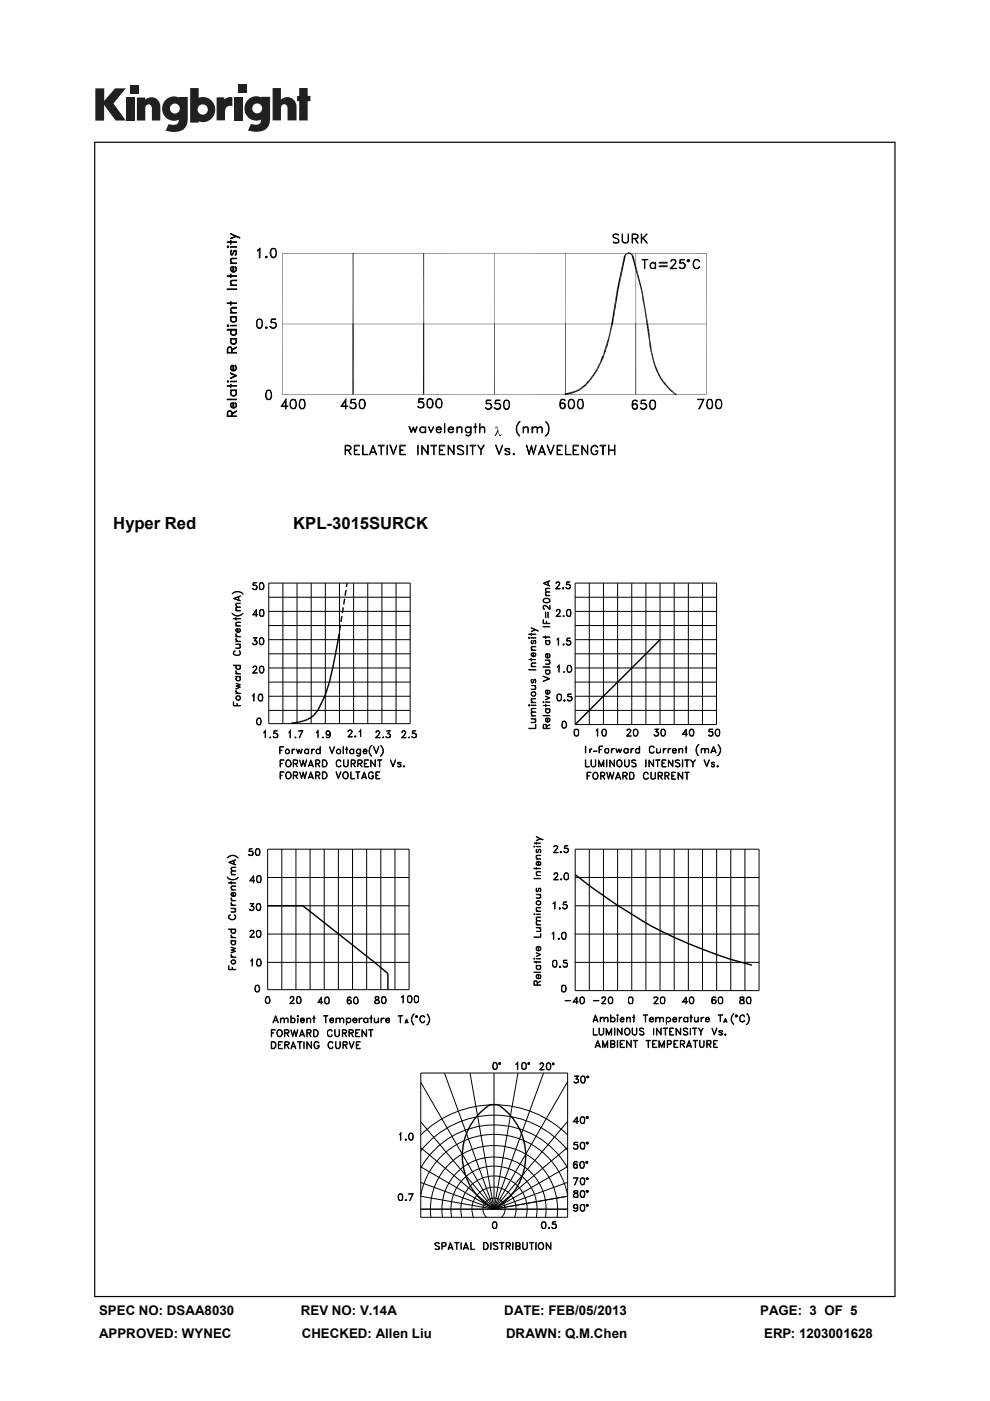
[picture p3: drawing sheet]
<svg xmlns="http://www.w3.org/2000/svg" width="210mm" height="297mm" viewBox="0 0 210 297" stroke-linecap="round" stroke-linejoin="round" font-family="sans-serif">
<defs><g id="words">
<g font-size="3.5">
<text x="24" y="112.1">Hyper Red</text>
<text x="62.2" y="112.1">KPL-3015SURCK</text>
</g>
<g font-size="2.8">
<text x="21" y="278.7">SPEC NO: DSAA8030</text>
<text x="63.8" y="278.7">REV NO: V.14A</text>
<text x="107" y="278.7">DATE: FEB/05/2013</text>
<text x="161.2" y="278.7">PAGE: 3 OF 5</text>
<text x="21" y="283.6">APPROVED: WYNEC</text>
<text x="64" y="283.6">CHECKED: Allen Liu</text>
<text x="107.3" y="283.6">DRAWN: Q.M.Chen</text>
<text x="162.1" y="283.6">ERP: 1203001628</text>
</g>
</g></defs>
<g fill="#231f20">
<path d="M20.2 18.7h1.9v2.7l2.3-2.7h2.3l-2.6 3.2 2.6 3.7h-2.2l-2.4-3.3v3.3h-1.9z"/>
<path d="M26.7 20.7h1.8v4.9h-1.8z"/>
<path d="M49.6 20.7h1.8v4.9h-1.8z"/>
<path d="M27.6 18h1.8v1.8h-1.8z"/>
<path d="M50.6 17.9h1.8v1.8h-1.8z"/>
<path d="M29 20.7h1.8v.4a1.9 1.9 0 0 1 2.2-.3 1.9 1.9 0 0 1 1 2v2.8h-1.8v-2.7a.7 .7 0 0 0-.7-.8 .7 .7 0 0 0-.7 .8v2.7h-1.8z"/>
<path d="M45.9 20.6h1.7v.5a2.02 2.02 0 0 1 1.7-.5v1.9h-.2a1.12 1.12 0 0 0-1.4 1.3v1.7h-1.8z"/>
<path d="M57.8 18.7h1.8v2.4a1.98 1.98 0 0 1 2.2-.3 1.98 1.98 0 0 1 1.1 2v2.7h-1.9v-2.6a.7 .7 0 0 0-.7-.8 .7 .7 0 0 0-.7 .8v2.6h-1.8z"/>
<path d="M63.5 18.7h1.8v1.6h.5v1.1h-.5v4.1h-1.8v-4.1h-.5v-1.1h.5z"/>
<path d="M40.3 18.7v7.3h1.8v-.3a2.63 2.63 0 0 0 3.5-2.5 2.63 2.63 0 0 0-3.5-2.5v-2zM41.9 23.2a1.1 1.1 0 0 1 2.2 0 1.1 1.1 0 0 1-2.2 0z"/>
<path d="M35.3 21a2.56 2.56 0 0 0-.6 3.3 2.56 2.56 0 0 0 3.2 1.1 1.09 1.09 0 0 1-1.5 1.1l-.6-.2-.7 1.4a5.3 5.3 0 0 0 3.8-.2 2.69 2.69 0 0 0 .9-2.4v-4.5h-1.8v.1l-.8-.2a2.44 2.44 0 0 0-1.9 .5zM36 23a1.06 1.06 0 0 1 2.1 0 1.06 1.06 0 0 1-2.1 0z"/>
<path d="M52.8 21a2.56 2.56 0 0 0-.6 3.3 2.56 2.56 0 0 0 3.2 1 1.09 1.09 0 0 1-1.5 1.1l-.7-.1-.6 1.4a5.3 5.3 0 0 0 3.7-.3 2.69 2.69 0 0 0 1-2.3v-4.6h-1.8v.2l-.9-.3a2.44 2.44 0 0 0-1.8 .6zM53.5 23a1.06 1.06 0 0 1 2.1 0 1.06 1.06 0 0 1-2.1 0z"/>
</g>
<g fill="#000">
<path d="M132.4 54.2l-1.2 7.3-.4-.1zM132.4 54.2l.3 .1-1.5 7.2zM132.8 53.7l.2 .2-.6 .3zM132.4 54.2l.6-.3-.4 .4zM132.8 53.7l.5-.2v.3zM132.8 53.7l.5 .1-.3 .1zM133.3 53.5l.4 .4-.4-.1zM133.3 53.5l.6 .2-.2 .2zM133.9 53.7l.1 .5-.3-.3zM133.9 53.7l.3 .3-.2 .2zM125.9 79.3l-.3 .9-.3-.2zM126.4 78.4l-.3 1.1-.2-.2z"/>
<path d="M126.4 78.4l.3 .2-.6 .9zM126.8 77.7l-.1 .9-.3-.2zM126.8 77.7l.2 .2-.3 .7zM127.1 77.1l-.1 .8-.2-.2zM127.1 77.1l.3 .1-.4 .7zM127.4 76.4v.8l-.3-.1zM127.4 76.4l.3 .1-.3 .7zM127.7 75.5v1l-.3-.1zM127.7 75.5l.4 .2-.4 .8zM127.7 75.5l.3 .3zM128.1 74.8l-.1 1-.3-.1zM128.1 74.8l.2 .1-.3 .9z"/>
<path d="M127.7 75.5l.4 .2-.1 .1zM128.2 74.2l.1 .7-.2-.1zM128.2 74.2l.1 .6-.2-.1zM128.4 73.6l.1 .7-.3-.1zM128.2 74.2l.3 .1-.2 .6zM128.6 72.8l.1 .9-.3-.1zM128.2 74.2l.3 .1-.2 .5zM128.4 73.6l.3 .1-.2 .6zM129 71.8v1.1l-.4-.1zM128.6 72.8l.4 .1-.3 .8zM129 71.8l.2 .1-.2 1zM129.2 70.7v1.2l-.2-.1z"/>
<path d="M129.2 70.7l.3 .1-.3 1.1zM129.4 69.9l.1 .9-.3-.1zM129.7 68.6v1.4l-.3-.1zM129.4 69.9l.3 .1-.2 .8zM129.7 68.6h.3l-.3 1.4zM130.8 61.4l-.8 7.3-.3-.1zM130.8 61.4l.4 .1-1.2 7.2zM134 54.2l.3-.1 1.6 7.3zM135.9 61.3l.5 .7-.3 .1zM134.3 54.1l1.9 7.2-.3 .1zM136.1 62.1l.3 .5-.2 .1zM136.2 62.7l.4 .9h-.3z"/>
<path d="M135.9 61.3h.3l.2 .7zM136.3 63.6l.4 .6h-.3zM136.1 62.1l.3-.1v.6zM136.4 64.2l.4 .5-.3 .1zM136.2 62.7l.2-.1 .2 1zM136.5 64.8l.4 .8h-.2zM136.3 63.6h.3l.1 .6zM136.4 64.2h.3l.1 .5zM136.7 65.6l.4 1.1-.2 .1zM136.5 64.8l.3-.1 .1 .9zM136.9 66.8l.4 .9-.3 .1zM137 67.8l.5 .8h-.4z"/>
<path d="M136.7 65.6h.2l.2 1.1zM137.1 68.6l.5 1.1h-.3zM136.9 66.8l.2-.1 .2 1zM137.3 69.7l.5 1.2h-.3zM137 67.8l.3-.1 .2 .9zM137.5 70.9l.4 1h-.3zM137.1 68.6h.4l.1 1.1zM137.6 71.9l.5 1.5-.3 .1zM137.3 69.7h.3l.2 1.2zM137.5 70.9h.3l.1 1zM137.8 73.5l.4 .7-.2 .1zM137.6 71.9h.3l.2 1.5z"/>
<path d="M138 74.3l.5 1h-.3zM137.8 73.5l.3-.1 .1 .8zM138.2 75.3l.4 .7-.2 .1zM138 74.3l.2-.1 .3 1.1zM138.4 76.1l.4 .6-.2 .1zM138.2 75.3h.3l.1 .7zM138.6 76.8l.5 .7h-.3zM138.4 76.1l.2-.1 .2 .7zM138.8 77.5l.5 .5-.3 .1zM138.6 76.8l.2-.1 .3 .8zM138.8 77.5h.3l.2 .5zM139 78.1l.7 .8-.3 .2z"/>
<path d="M139.4 79.1l.5 .3-.2 .2zM139 78.1l.3-.1 .4 .9zM139.4 79.1l.3-.2 .2 .5zM105.1 90.5l.3-.1 .1 .2-.4 .1-.1 .2zM105.3 90.6h.2l.5 1.6 .3 .1-.2 .2a2.2 2.2 0 0 1-.6-1.7zM105.6 91.1v.4l-.4 .9h-.3zM106.3 92v.3h-.2zM119.8 83.5l1.7-.5-1.7 .8zM119.8 83.8l1.7-.8v.4zM121.5 83l.7-.2-.7 .6zM121.5 83.4l.7-.6 .2 .2zM122.2 82.8l.7-.4-.5 .6z"/>
<path d="M122.9 82.4l.2 .3-.7 .3zM122.9 82.4l.5-.4-.3 .7zM123.4 82l.2 .3-.5 .4zM123.4 82l.3-.2-.1 .5zM123.7 81.8l.3 .2-.4 .3zM123.7 81.8l.5-.4-.2 .6zM124.2 81.4l.1 .3-.3 .3zM124.4 81.1l-.1 .6-.1-.3zM124.4 81.1l.3 .2-.4 .4zM124.9 80.6l-.2 .7-.3-.2zM124.9 80.6l.3 .2-.5 .5zM125.3 80l-.1 .8-.3-.2z"/>
<path d="M125.3 80l.3 .2-.4 .6zM125.9 79.3l.2 .2-.5 .7zM139.7 79.6l.5 .5-.2 .1zM140 80.2l.5 .2-.3 .2zM139.7 79.6l.2-.2 .3 .7zM140 80.2l.2-.1 .3 .3zM140.2 80.6l.6 .3-.2 .2zM140.2 80.6l.3-.2 .3 .5zM140.6 81.1l.7 .2-.3 .3zM141 81.6h.4l-.2 .2zM141.2 81.3l.2 .3h-.4zM141.2 81.8h.4l-.3 .1z"/>
<path d="M140.6 81.1l.2-.2 .5 .4zM141.3 81.9l.6 .2-.3 .2zM141.2 81.8l.2-.2 .2 .2zM141.3 81.9l.3-.1 .3 .3zM141.6 82.3l.7 .2-.3 .2zM141.6 82.3l.3-.2 .4 .4zM142 82.7h.4l-.1 .3zM142 82.7l.3-.2 .1 .2zM142.3 83l.4-.1-.3 .2zM142.4 82.7l.3 .2-.4 .1zM142.4 83.1l.4-.1-.2 .2zM142.6 83.2h.4l-.2 .2z"/>
<path d="M142.4 83.1l.3-.2 .1 .1zM142.8 83l.2 .2h-.4zM142.8 83.4h.4l-.1 .2zM142.8 83.4l.2-.2 .2 .2zM143.1 83.6l.4-.1-.1 .3zM143.2 83.4l.3 .1-.4 .1z"/>
<path d="M20 30v245h169.9v-245zM20.2 30.3h169.5v244.5h-169.5z"/>
</g>
<g fill="none" stroke="#000" stroke-width=".21">
<path d="M54.7 53l.5-.4v2.1h-.2v-1.9l-.3 .4zM56.3 54.4l.2-.1 .2 .2-.3 .2zM56.4 54.4l.1 .1zM57.6 54.4h.8M57.6 52.7a.68 .68 0 0 1 .9 .3 1.41 1.41 0 0 1-.5 1.7h-.1a1.26 1.26 0 0 1-.3-2zM57.6 52.8h.8M57.7 52.7a1.66 1.66 0 0 0 0 1.8M58.3 52.7a1.66 1.66 0 0 1 0 1.8M59.9 53.7v29.9M59.9 53.7h89.9M74.9 53.7v29.9M89.9 53.7v29.9"/>
<path d="M104.9 53.7v29.9M119.9 53.7v29.9M130 49.9a.86 .86 0 0 1 1.3 0l-.9-.2-.3 .2v.1a1.03 1.03 0 0 0 .9 .6 .5 .5 0 0 1 .3 .5 .5 .5 0 0 1-.5 .4h-.4l-.4-.2 .4 .2 .8-.2a.52 .52 0 0 0-.4-.7l-.6-.2zM131.9 49.6l.1 1.4 .5 .5 .6-.2 .2-1.7v1.4a.7 .7 0 0 1-.7 .6 .7 .7 0 0 1-.7-.6zM134.2 50.5l.9-.1 .2-.1v-.4l-.5-.2h-.6l-.1 1.8v-1.9h.7l.5 .2v.6l-1.1 .2M134.7 50.6l.6 .9-.6-.9M134.9 53.7v29.9M136 49.6l.1 1.9zM136.1 50.7l1.2-1.1-1.2 1.2M136.2 55l1.2 .1zM136.4 50.4l.9 1.1-.9-1.1M136.7 55.1v1.9l.1-1.9"/>
<path d="M138 55.9l.3-.3h.3l.4 .3-.7-.1a.58 .58 0 0 0-.3 .7 .58 .58 0 0 0 .6 .4l.4-.2a.64 .64 0 0 1-.9 .1 .64 .64 0 0 1-.1-.9zM139 55.6l.1 1.4zM139.8 55.6h1.7v.2h-1.7zM139.8 56.4h1.7v.1h-1.7zM142.3 56.9l1.2 .1h-1.4l.9-1a.55 .55 0 0 0 0-.9h-.4l-.3 .3 .3-.4 .7 .2a.66 .66 0 0 1-.2 .8l-.8 1M144.1 56.7l.3 .2M144.9 55.8a.61 .61 0 0 1 .4 .5 .61 .61 0 0 1-.4 .6M145.2 56.1a.79 .79 0 0 0-1.1-.2l.1-.9h1l-.9 .1-.1 .7a.71 .71 0 0 1 1.1 .1 .71 .71 0 0 1-.2 1 .71 .71 0 0 1-1-.3 .65 .65 0 0 0 1.1-.1M145.7 55.2l.3-.2 .3 .1v.3l-.3 .1-.3-.1zM145.8 55.2h.4l-.1 .2h-.2zM147.2 55.3l.3-.3h.5l.5 .4-.5-.3h-.5a1.11 1.11 0 0 0 0 1.8h.5l.5-.4a.81 .81 0 0 1-1.1 .4 .81 .81 0 0 1-.4-1.1zM149.9 53.7v29.9"/>
<path d="M54.7 67.7a.65 .65 0 0 1 .9 .3 1.52 1.52 0 0 1-.4 1.7h-.3a1.45 1.45 0 0 1-.2-2zM54.7 67.8h.7M54.7 69.4h.7M54.7 67.7a1.66 1.66 0 0 0 0 1.8M55.3 67.7a1.66 1.66 0 0 1 0 1.8M56.3 69.4l.2-.1 .2 .2-.3 .2zM56.4 69.4l.1 .1zM57.4 69.3l.3 .2M58.2 68.4a.62 .62 0 0 1 .3 .5 .62 .62 0 0 1-.3 .6M58.5 68.7a.85 .85 0 0 0-1.1-.2l.1-.9h1l-.9 .1-.1 .7a.71 .71 0 0 1 1 .2 .71 .71 0 0 1-.3 1 .71 .71 0 0 1-.9-.4h.1a.63 .63 0 0 0 1.1 0M59.9 68.7h89.9M56.6 84.6h.8"/>
<path d="M56.6 82.8h.8l.2 .8v.5l-.5 .6-.6-.2-.1-.4zM56.6 82.9h.8M56.7 82.8a1.79 1.79 0 0 0 0 1.8M57.3 82.8a1.79 1.79 0 0 1 0 1.8M59.7 86.1l1.4 .1h-1.5l1.1-1.6v2.1l-.1-1.7-.9 1.2M59.9 83.7h89.9M61.8 86.5h.8M61.8 84.7a.64 .64 0 0 1 1 .4 1.83 1.83 0 0 1-.2 1.5 .81 .81 0 0 1-.9-.1 .81 .81 0 0 1-.2-1zM61.8 84.9l.3-.2 .5 .2M61.9 84.7a1.42 1.42 0 0 0 0 1.9M62.4 84.7a1.42 1.42 0 0 1 0 1.9M63.7 86.5h.8"/>
<path d="M63.7 84.7h.8l.2 .8v.6l-.4 .6-.7-.2-.1-.4zM63.7 84.9l.3-.2 .5 .2M63.8 84.7a1.79 1.79 0 0 0 0 1.9M64.4 84.7a1.79 1.79 0 0 1 0 1.9M72.4 86.1l1.4 .1h-1.5l1.1-1.6v2.1l-.1-1.7-.9 1.2M73.3 95.4l.9-.1 .2-.5-.4-.2h-.7l-.1 1.8v-2h.8a.55 .55 0 0 1 .5 .5 .55 .55 0 0 1-.5 .6h-.7M73.8 95.5l.7 .9-.6-.9M74.3 86.4l.3 .2M75.1 85.4a.71 .71 0 0 1 .3 1l-.3 .2M75.1 94.4h1.1v.2h-1v1.7l1 .1h-1.1zM75.2 95.4h.5l-.5 .1M75.5 85.8a.84 .84 0 0 0-1.2-.3l.2-.9h.9l-.9 .1v.7a.71 .71 0 0 1 1 .2 .71 .71 0 0 1-.3 1 .71 .71 0 0 1-1-.3h.1a.64 .64 0 0 0 .6 .3 .64 .64 0 0 0 .6-.4"/>
<path d="M76.4 84.7l.5-.1a1.16 1.16 0 0 1 0 2.1h-.2a1.1 1.1 0 0 1-.5-1.6zM76.4 86.5h.8M76.4 84.9l.3-.2 .5 .2M76.5 84.7a1.79 1.79 0 0 0 0 1.9M76.9 94.4l.1 1.9 1 .1h-1.1zM77.1 84.7a1.79 1.79 0 0 1 0 1.9M78.5 95.9h1.1M78.6 95.8h.9M79.1 94.4l.8 2-.8-1.7-.7 1.7zM80.2 94.4h1.3v.2h-1.3zM80.8 94.6v1.8l.1-1.8M82.1 94.4l.1 2z"/>
<path d="M82.7 94.4h.1l.6 1.8 .8-1.8-.8 2zM84.8 94.4h1.2v.2h-1.1v1.7l1.1 .1h-1.2zM84.9 95.4h.6l-.6 .1M86.7 90.5h.2l.3 1 .5-1 .3 1 .3-1h.2l-.5 1.3-.3-1.1-.5 1.1zM88.6 94.4l.1 2zM88.7 86.3l.3 .1M89.2 90.7l.3-.2 .7 .2-.4-.1h-.4a.55 .55 0 0 0-.3 .5 .55 .55 0 0 0 .3 .5l.4 .1 .4-.2-.7 .2a.64 .64 0 0 1-.3-1zM89.4 85.2a.71 .71 0 0 1 .4 1.1l-.4 .1M89.4 94.4l1.3 1.8 .1-1.8v2l-1.3-1.7-.1 1.7zM89.9 85.7l-.2-.3a.78 .78 0 0 0-1 0l.2-.9h.9v.1h-.9v.6a.72 .72 0 0 1 1 .3 .72 .72 0 0 1-.3 1 .72 .72 0 0 1-1-.3h.1a.69 .69 0 0 0 1.2-.2M90.2 90.5l.1 1.3zM90.8 84.6l.3-.1a1.1 1.1 0 0 1 .8 .9 1.1 1.1 0 0 1-.6 1.1l-.5-.1a1.66 1.66 0 0 1 0-1.8z"/>
<path d="M90.8 86.3h.8M90.8 84.7h.8M90.9 84.6a1.66 1.66 0 0 0 0 1.8M90.9 90.5l.5 1.1 .6-1.1-.6 1.3zM91.4 94.4h1.2v.2h-1.2zM91.5 84.6a1.66 1.66 0 0 1 0 1.8M92 94.6v1.8l.1-1.8M92.6 91h.9l-.1-.3a.57 .57 0 0 0-.8 .2 .57 .57 0 0 0 .3 .8l.7-.2a.61 .61 0 0 1-.9 .1 .61 .61 0 0 1 0-.9 .61 .61 0 0 1 .9 .1v.3h-1M92.7 86.3h.8M92.7 84.6l.5-.1a1.36 1.36 0 0 1 .3 1.9 .77 .77 0 0 1-1-.2 1.53 1.53 0 0 1 .2-1.6zM92.7 84.7h.8M92.8 84.6a1.32 1.32 0 0 0 0 1.8"/>
<path d="M93.2 94.4h1.2v.2h-1.1v1.7l1.1 .1h-1.2zM93.3 95.4h.6l-.6 .1M93.4 84.6a1.66 1.66 0 0 1 0 1.8M94.3 89.8l.1 2zM95 94.4l1.2 1.8 .1-1.8v2l-1.2-1.7-.1 1.7zM95.1 91h1v-.2l-.4-.2a.58 .58 0 0 0-.5 .3 .58 .58 0 0 0 0 .6l.3 .2 .7-.2a.64 .64 0 0 1-.9 .2 .64 .64 0 0 1 0-1 .64 .64 0 0 1 .9 .1v.3h-1.1M96.9 90.5l.1 1.3zM97 90.8a.65 .65 0 0 1 .9-.2l.1 1.2-.2-1.1a.64 .64 0 0 0-.8 .1zM97.1 94.6a.83 .83 0 0 1 1.2 .1l-.5-.1-.7 .1 .1 .4 .6 .3a.54 .54 0 0 1 .5 .4 .54 .54 0 0 1-.1 .5 1.08 1.08 0 0 1-1.2-.1h.2a.94 .94 0 0 0 1.1 0v-.4a.84 .84 0 0 0-.9-.5l-.3-.2-.1-.3zM98.8 90.6l.4-.1 .6 .2a.69 .69 0 0 0-1 0v.3a.53 .53 0 0 0 .1 .5 .53 .53 0 0 0 .5 .2l.4-.2-.6 .3a.69 .69 0 0 1-.4-1.2zM99 94.4l.1 2zM99.7 94.4h1.2v.2h-1.2z"/>
<path d="M99.8 90.5h.1v1.3a.66 .66 0 0 1-.4 .6 .66 .66 0 0 1-.7-.2l.5 .2 .4-.2zM100.2 94.6v1.8l.1-1.8M100.5 90.5l.6 .1zM100.8 89.8l.1 2zM101.7 89.8l.1 2zM101.8 90.8a.68 .68 0 0 1 .9-.2l.1 1.2-.1-1.1a.66 .66 0 0 0-.9 .1zM102 95.4l.6-1h.1l-.6 1v1l-.1-1-.7-1 .8 1M103.1 86.5l.2 .2M103.8 85.6a.62 .62 0 0 1 .4 .5 .62 .62 0 0 1-.4 .6M104.2 85.9a.79 .79 0 0 0-1.1-.2l.1-.9h.9l-.9 .1v.7a.72 .72 0 0 1 1 .1 .72 .72 0 0 1-.2 1 .72 .72 0 0 1-1-.3h.1a.63 .63 0 0 0 1.1-.1M104.9 86.5l.4 .2M105.1 94.4l.8 1.8 .7-1.8-.7 2z"/>
<path d="M105.7 85.6a.64 .64 0 0 1 .3 .9l-.3 .2M106.1 85.9a.93 .93 0 0 0-1.2-.2l.2-.9h.9l-.8 .1-.1 .7a.71 .71 0 0 1 1 .2 .71 .71 0 0 1-.3 1 .71 .71 0 0 1-.9-.4 .73 .73 0 0 0 1.2-.1M107.1 86.6h.7M107.1 84.9a.65 .65 0 0 1 .9 .3 1.52 1.52 0 0 1-.4 1.7h-.3a1.45 1.45 0 0 1-.2-2zM107.1 85h.7M107.1 84.9a1.66 1.66 0 0 0 0 1.8M107.1 95.5l1 .3 .1 .4a.7 .7 0 0 1-1.1 0l.2 .1M107.1 96.2h1M107.1 95.3l.4-.2 .6 .2M107.3 95.1l-.2 .3 .2 .2M107.7 84.9a1.66 1.66 0 0 1 0 1.8M107.9 95.8l.2 .2-.2 .3"/>
<path d="M107.9 95.1l.3 .3a.61 .61 0 0 0-.6-.4 .61 .61 0 0 0-.5 .4v.2l1 .3M108.8 96.2h.2l.1 .1-.2 .1zM108.9 96.2l.1 .1zM110 89.6l.3-.2a2.04 2.04 0 0 0 0 3 1.87 1.87 0 0 1-.3-2.8zM111 90.5v1.3zM111 90.8a.68 .68 0 0 1 1-.2l.1 1.2-.2-1.1a.66 .66 0 0 0-.9 .1zM111.6 94.4l.6 1.8 .5-1.8 .5 1.8 .5-1.8-.5 2-.5-1.7-.5 1.7zM112.8 90.5h.2v1.3h-.2zM113 90.8a.65 .65 0 0 1 .9-.2l.1 1.2-.1-1a.54 .54 0 0 0-.9 0zM114 90.8a.68 .68 0 0 1 .9-.2l.1 1.2-.2-1.1a.66 .66 0 0 0-.8 .1zM114.3 95.9h1.1M114.4 95.8h1"/>
<path d="M114.9 94.4l.8 2h-.2l-.6-1.7-.7 1.7zM115.7 89.4a1.9 1.9 0 0 1 0 3 2.04 2.04 0 0 0 0-3zM116 94.4l.8 1.8 .8-1.8-.8 2zM118.2 94.4h1.1v.2h-1.1v1.7l1.1 .1h-1.1zM118.2 95.4h.6l-.6 .1M118.8 86.2l.4 .4 .5-.2 .1-.2M118.8 85.9l.2-.3 .2-.1 .5 .1 .1 .3M119 84.8h.8M119.1 84.7a1.6 1.6 0 0 0 .1 1.9M119.2 85.5l-.3 .2-.1 .3M119.5 85.5a.62 .62 0 0 1 .3 .5 .62 .62 0 0 1-.3 .6M119.7 84.7l.1 .2a.6 .6 0 0 0-.8-.2 1.32 1.32 0 0 0 .2 2 .62 .62 0 0 0 .7-.9 .62 .62 0 0 0-1.1-.1"/>
<path d="M119.9 94.4l.1 1.9 1.1 .1h-1.2zM120.8 84.8h.7M120.8 84.7a.81 .81 0 0 1 .9 .2 .81 .81 0 0 1 .2 .9l-.1 .5a.71 .71 0 0 1-1 .3 1.79 1.79 0 0 1 0-1.9zM120.8 86.4l.3 .2 .4-.2M120.9 84.7a1.42 1.42 0 0 0 0 1.9M121.5 84.7a1.42 1.42 0 0 1 0 1.9M121.5 94.4h1.2v.2h-1.1v1.7l1.1 .1h-1.2zM121.6 95.4h.6l-.6 .1M122.7 86.4l.3 .2 .5-.2M122.7 84.7h.8l.2 .8v.6l-.4 .6-.6-.2-.2-.4zM122.7 84.8h.8M122.8 84.7a1.79 1.79 0 0 0 0 1.9"/>
<path d="M123.4 84.7a1.79 1.79 0 0 1 0 1.9M123.4 94.4l1.2 1.8 .1-1.8v2l-1.2-1.7-.1 1.7zM125.5 94.7a.69 .69 0 0 1 .7-.3 .69 .69 0 0 1 .6 .5 .74 .74 0 0 0-.8-.3 .74 .74 0 0 0-.6 .5v.6a.64 .64 0 0 0 .7 .6 .64 .64 0 0 0 .6-.6l-.4-.1h.5a.71 .71 0 0 1-.4 .8 .71 .71 0 0 1-.9-.2 1.39 1.39 0 0 1 0-1.5zM127.3 94.4h1.2v.2h-1.2zM127.8 94.6v1.8h.2v-1.8M129.1 94.4l.1 2zM129.2 95.4h1.1M129.2 95.5h1.1M130.3 94.4l.1 2zM134.2 86.3a.55 .55 0 0 0 .5 .4 .55 .55 0 0 0 .5-.4M134.2 86.1l.1-.4h.3h.4l.2 .4M134.3 85h.8"/>
<path d="M134.4 84.9a1.98 1.98 0 0 0-.2 1.6l.3 .2M134.5 85.7l-.3 .1v.4M134.8 85.7a.6 .6 0 0 1 .3 .8l-.3 .2M135 84.9l.2 .2a.57 .57 0 0 0-.6-.3 .57 .57 0 0 0-.4 .4 1.31 1.31 0 0 0 .4 1.6 .62 .62 0 0 0 .6-.8 .62 .62 0 0 0-1-.2M135.9 86.5l.3 .2M136.7 85.6l.4 .5-.2 .4-.2 .2M137.1 85.9a.93 .93 0 0 0-1.2-.2l.1-.9h.9l-.8 .1-.1 .7a.75 .75 0 0 1 .9 0 .75 .75 0 0 1 .2 .9l-.5 .3a.67 .67 0 0 1-.8-.4h.1a.73 .73 0 0 0 1.2-.1M138 85h.8M138 86.6h.8M138 84.9a.68 .68 0 0 1 1 .3 1.41 1.41 0 0 1-.5 1.6h-.2a1.26 1.26 0 0 1-.3-1.9zM138.1 84.9a1.66 1.66 0 0 0 0 1.8M138.7 84.9a1.66 1.66 0 0 1 0 1.8"/>
<path d="M149.2 84.6l-1 2.1h.2l.9-2.1h-1.3l1.2 .1M150.2 86.5h.7M150.2 84.7h.7l.3 .8v.6l-.5 .6-.6-.2-.2-.4zM150.2 84.8h.7M150.2 84.7a1.79 1.79 0 0 0 0 1.9M150.8 84.7a1.79 1.79 0 0 1 0 1.9M152 84.7a.81 .81 0 0 1 1 .2 .81 .81 0 0 1 .1 .9l-.1 .5a.71 .71 0 0 1-1 .3 1.79 1.79 0 0 1 0-1.9zM152 86.5h.8M152 84.8h.8M152.2 84.7a1.42 1.42 0 0 0 0 1.9M152.7 84.7a1.42 1.42 0 0 1 0 1.9M49.2 130l.2 .2a1.54 1.54 0 0 0 2.1-.2 1.4 1.4 0 0 1-2.3 0z"/>
<path d="M49.2 125.9a1.46 1.46 0 0 1 2.3 .1 1.54 1.54 0 0 0-2.3 0zM49.5 131.1l1.5 .1zM49.5 126.9l1.5-.6-1.3 .6 1.3 .5zM49.7 138h.2l-.4 .5a.79 .79 0 0 0 1.4 .1l-.1-.5-.1-.1h.1l.2 .6a.83 .83 0 0 1-.8 .4 .83 .83 0 0 1-.7-.6zM50 135.4l.4 .6-.4-.4zM50 134.4l.2 .4 .2 .1-.3-.1zM50 137.4h.8l.1-.3-.1-.5a.55 .55 0 0 1 .1 .8zM50 136.6h1zM50 136h1zM50 134.9l1 .1zM50 132.7h1zM50 131l.1 .5z"/>
<path d="M50 129.4l1 .1zM50.1 132l.9-.1-.8 .1a.45 .45 0 0 0 .1 .7l-.3-.4zM50.1 128.8l.9-.1-.9 .2 .2 .5-.3-.3zM50.1 127.9h.9l-.8 .1-.1 .3 .2 .4-.3-.4zM50.2 133.4l.2-.1v.7l-.3-.2zM50.4 134l.4-.1v-.7a.49 .49 0 0 1 .1 .7 .49 .49 0 0 1-.6 .1l-.3-.2a.44 .44 0 0 1 .5-.6v.8M50.6 126.6v.6M50.7 126.5v.8M53.6 130.3l1.1 .1h-1.1l.8-1.2v1.5l-.1-1.3-.7 1M53.6 136.5l.2 .1M53.6 124.8l.2 .2M54 135.8l.5 .2a.51 .51 0 0 1-.3 .7 .51 .51 0 0 1-.6-.3l.1 .2a.52 .52 0 0 0 .8-.2"/>
<path d="M54.2 135.9l.3 .3-.3 .4M54.2 124.1a.47 .47 0 0 1 .3 .4 .47 .47 0 0 1-.3 .5M54.4 135.2l-.5 .7 .6 .2M54.4 135.3l-.7-.1h.8l-.5 .7M54.5 124.4l-.4-.3-.5 .1 .1-.7h.7l-.7 .1v.5h.6a.51 .51 0 0 1 .2 .6 .51 .51 0 0 1-.5 .3l-.4-.2M54.5 124.7a.52 .52 0 0 1-.9 .1M55.2 135.4h.6M55.2 136.6h.6M55.2 135.3a.75 .75 0 0 1 .9 .5 .75 .75 0 0 1-.5 .9l-.4-.1-.1-.2-.1-.5zM55.2 123.7h.6M55.2 124.9h.6M55.2 123.6l.2-.1a.78 .78 0 0 1 .6 .8 .78 .78 0 0 1-.6 .7h-.2l-.2-.6z"/>
<path d="M55.2 129.3h.6l.2 .6-.2 .7a.55 .55 0 0 1-.7-.1v-1zM55.2 129.4h.6M55.2 135.3l-.1 .2v.9l.1 .2M55.2 130.5h.6M55.2 123.6l-.1 .3v.9l.1 .2M55.3 129.3a1.02 1.02 0 0 0 0 1.3M55.7 135.3a1.02 1.02 0 0 1 0 1.3M55.7 123.6a1.02 1.02 0 0 1 0 1.4M55.8 129.3l.1 .2v1l-.1 .1M57 123.6v29.8M57 123.6h30M57 138.6h30"/>
<path d="M57 135.6h30M57 132.6h30M57 129.6h30M57 126.6h30M60 123.6v29.8M63 123.6v29.8M66 123.6v29.8M69 123.6v29.8M72 123.6v29.8M75 123.6v29.8M78 123.6v29.8M81 123.6v29.8"/>
<path d="M84 123.6v29.8M87 123.6v29.8M112.1 135.2l.2-.1 .1 .2zM112.1 134.4l1.6 .1zM112.1 139.9h1.6M112.2 135.2l.1 .1zM112.6 137.8l1.1 .1zM112.6 135.2l1.1 .1zM112.6 134.3l.1 .5zM112.6 133.1l1.6 .7zM112.6 139.6l.1 .5zM112.7 136.4h.4"/>
<path d="M112.7 137.1h1h-.9l-.1 .4 .3 .3-.4-.3zM112.8 135.8v.7M112.8 138.5h.3v.7l-.4-.3zM113.1 139.2l.4-.1v-.7a.49 .49 0 0 1 0 .7 .49 .49 0 0 1-.6 .1l-.3-.3v-.2l.4-.3h.2v.8M113.2 135.9h.4M113.3 135.8l-.2 .7-.2 .1a.52 .52 0 0 1-.2-.8h.2l-.2 .1M113.5 133.5l-.9 .4 1.1-.4M113.5 135.8v.7M113.6 136.4l-.1 .2 .2-.4-.1-.4h-.4l-.2 .7M115.2 135l1.4 .1zM115.2 132.8l1.4 .1zM115.2 131.4l.1 .8h1.3h-1.4z"/>
<path d="M115.2 123.7l1.4-.6-1.2 .6 1.2 .6zM115.3 127.2a.99 .99 0 0 1 1.3 0M115.3 127.1v.5l.1 .1 .6 .1 .6-.2M115.3 127.1a.99 .99 0 0 1 1.3 0v.5a.84 .84 0 0 1-1.4-.4zM115.7 139.9l.9 .1zM115.7 135.8l.9 .1zM115.7 134.9l.1 .5zM115.7 129.8l.1 1.2zM115.7 126.2l.9 .1zM115.7 124.9l.2-.2h.7l-.8 .2v.4l.1 .2zM115.8 136l.1-.1v.7h.3l.3-.1 .1-.4-.1-.2 .1 .1v.5a.55 .55 0 0 1-.7 .1l-.2-.3zM115.8 138.8l.3-.1v.7l-.3-.1z"/>
<path d="M115.8 125.6l.8-.1-.8 .1v.5l.1 .1a.45 .45 0 0 1-.1-.6zM115.9 132.2v-.5v.5M116.1 139.4l.4-.1a.36 .36 0 0 0-.1-.6l.1-.1 .1 .2v.5a.55 .55 0 0 1-.7 .1l-.2-.5 .2-.3h.3v.8M116.2 129.8l.1 1.2zM116.2 123.4v.6M116.3 123.3v.8M116.5 127.1v.5M116.6 128.3v1l-1-.9-.3 .1v.5l.2 .2-.3-.3 .1-.5 .3-.1 1 .9M117.9 124.8l.9 .1h-1l.9-1.1-.2-.4-.6 .2 .2-.2h.4l.2 .4-.8 1.1M118 130.6l.9 .1h-1l.8-.9v-.4l-.4-.1-.3 .3a.43 .43 0 0 1 .4-.4 .43 .43 0 0 1 .4 .5l-.8 1M118.2 135.5l.3-.2v1.5l-.1-1.3-.3 .1zM119.3 124.7l.2-.1v.3z"/>
<path d="M119.4 136.6h.2l-.1 .2zM119.4 130.6h.3zM119.4 124.7l.1 .1zM119.5 136.6h.1M119.5 130.6h.1M120.1 124.6l.3 .2M120.2 136.6l.2 .1M120.3 129.4h.6M120.3 130.6h.6M120.3 129.3l.4-.1a.93 .93 0 0 1 .3 1.3l-.1 .1a.55 .55 0 0 1-.7-.1v-1zM120.4 129.3a1.02 1.02 0 0 0 0 1.3M120.7 123.9a.47 .47 0 0 1 .3 .5 .47 .47 0 0 1-.3 .4"/>
<path d="M120.8 135.9a.47 .47 0 0 1 .2 .4 .47 .47 0 0 1-.2 .4M120.9 129.3l.1 .2v1l-.1 .1M120.9 124.2a.6 .6 0 0 0-.8-.2l.1-.6h.7h-.6l-.1 .5h.6l.2 .3-.2 .6-.3 .1-.4-.2v-.2a.47 .47 0 0 0 .4 .3 .47 .47 0 0 0 .4-.3M121 136.1a.6 .6 0 0 0-.8-.1l.1-.7h.6l-.6 .1v.5h.6a.52 .52 0 0 1 .2 .6 .52 .52 0 0 1-.6 .3l-.4-.3 .6 .2 .3-.3M122 123.6h30M122 138.6h30M122 135.6h30M122 132.6h30M122 129.6h30M122 126.6h30M122 123.6v30h30v-30M125 123.6v30"/>
<path d="M128 123.6v30M131 123.6v30M134 123.6v30M137 123.6v30M140 123.6v30M143 123.6v30M146 123.6v30M149 123.6v30M49.5 148.8l.1 .8 1.4 .1h-1.5zM49.5 141l1.5 .1zM50 146.4l.4 .6-.4-.4zM50 142.2l.4 .6-.4-.3z"/>
<path d="M50 147h1zM50 144.8l1 .4-.7 .2 .7 .3-1 .4 .8-.4-.8-.3 .8-.2zM50 143.4l1 .1zM50 142.8l1 .1zM50.1 143.7l.2-.2-.2 .3a.43 .43 0 0 0 .4 .5 .43 .43 0 0 0 .4-.5l-.1-.3 .2 .3-.2 .5h-.5a.45 .45 0 0 1-.2-.6zM50.1 141.2l.2-.1-.2 .3a.43 .43 0 0 0 .4 .5 .43 .43 0 0 0 .4-.5l-.1-.3a.49 .49 0 0 1 .1 .7 .49 .49 0 0 1-.6 .1l-.3-.3zM50.1 147.7l.2-.1h.5l.2 .3-.2 .5a.53 .53 0 0 1-.6 0 .53 .53 0 0 1-.1-.7zM50.3 149.6v-.4v.4M53.6 147.5l.3-.4v1.6l-.1-1.4zM53.6 142.6l1 .1h-1l.8-.9v-.4l-.2-.1-.6 .2 .3-.3h.3l.3 .4-.9 1.1M54.7 152.3h.5l.2 .6-.1 .6a.47 .47 0 0 1-.4 .2 .47 .47 0 0 1-.4-.2 1.15 1.15 0 0 1 .2-1.2zM54.7 153.6h.5"/>
<path d="M54.7 152.4h.5M54.7 152.3a1.02 1.02 0 0 0 0 1.3M55 147.3h.6M55 147.2l.3-.1a.93 .93 0 0 1 .4 1.3 .47 .47 0 0 1-.5 .3 .47 .47 0 0 1-.4-.3 1.15 1.15 0 0 1 .2-1.2zM55 148.6h.6M55.1 147.2a1.02 1.02 0 0 0 0 1.4M55.2 152.3l.1 .6-.1 .7M55.2 141.4h.6M55.2 141.3a.45 .45 0 0 1 .7 .2 .82 .82 0 0 1-.5 1.2l-.2-.1a1.02 1.02 0 0 1 0-1.3zM55.2 141.3l-.1 .6 .1 .7M55.2 142.6h.6M55.5 147.2l.2 .6-.2 .8"/>
<path d="M55.8 141.3l.1 .6-.1 .7M55.9 155.3l.4-.4v1.5v-1.3zM57 147.6h30M57 144.6h30M57 141.6h30M57 150.6h30M57 153.4h30M57.3 156.3l.1 .1h-.1zM57.3 156.4h.1M58 156.3l.2 .1M58.5 155.5l.4 .3-.1 .5-.3 .1M58.9 155.8l-.4-.3-.5 .1 .1-.7h.7l-.7 .1v.5h.6l.3 .5-.5 .4h-.5v-.2l.1 .2h.6l.2-.3"/>
<path d="M59.3 158.3h.9l-.8 .1v1.4zM59.4 159.1h.4h-.4M60.7 159.1l.1-.2a.47 .47 0 0 1 .5 .3 .47 .47 0 0 1-.1 .5h-.5zM61.3 155.3l.3-.4v1.5l-.1-1.3zM61.9 158.8l.1 1zM62.2 158.9l.3-.1-.5 .4zM62.5 156.4h.3zM62.6 156.4h.1M62.9 158.8l.3 .9 .3-.9 .3 .9 .3-.9-.3 1-.3-.7-.3 .7zM64.1 154.9l-.6 1.5 .7-1.5h-.9l.8 .1M64.6 159.1l.3-.3h.3l.2 .3-.2-.2a.47 .47 0 0 0-.5 .3 .47 .47 0 0 0 .1 .5h.6a.49 .49 0 0 1-.6 0 .49 .49 0 0 1-.2-.6zM65.4 158.8l.1 1z"/>
<path d="M66.1 158.8l.1 1zM66.3 158.9l.4-.1-.5 .4zM67.1 155.3l.3-.4v1.5v-1.3zM67.2 158.9l.4-.1 .3 .3-.3-.2-.5 .2v.6h.8l-.3 .1a.48 .48 0 0 1-.6-.6zM67.9 158.3v1.5zM68.5 156.3l.1 .1h-.1zM68.5 156.4h.1M69.2 155.3l.1-.2 .3-.1 .4 .3M69.2 155.5l.1 .3h.3l.4-.3M69.2 156.4h.6M69.5 155l-.3 .2v.5l.3 .1M69.7 155a.94 .94 0 0 1 0 1.4"/>
<path d="M69.9 158.3l.5 1.4 .6-1.4-.6 1.5zM70 155.7l-.2 .1h-.5a.5 .5 0 0 1-.1-.6 .5 .5 0 0 1 .6-.2 .84 .84 0 0 1-.3 1.4l-.3-.1 .1 .1M70 155.4l-.3 .4M71.5 159.1l.2-.2 .4 .1 .1 .7h-.6l-.2-.3zM72.8 158.3l.1 1.5zM73.3 158.8l.5 .1zM73.5 158.3v1.5M73.8 156.2h.9l-.9 .1M73.9 154.9l.5-.2 .3 .5-.9 1.1 .8-1.1a.43 .43 0 0 0-.4-.4 .43 .43 0 0 0-.4 .4zM74.2 159.1l.3-.3h.2l.3 .3-.3-.2a.47 .47 0 0 0-.5 .3 .47 .47 0 0 0 .2 .5h.6a.49 .49 0 0 1-.7 0 .49 .49 0 0 1-.1-.6zM75 158.8l.1 1zM75.2 156.1l.3 .1-.2 .1z"/>
<path d="M75.3 156.1l.1 .1zM75.6 159.1l.3-.3h.3l.2 .3-.2-.2a.47 .47 0 0 0-.5 .3 .47 .47 0 0 0 .1 .5h.6a.49 .49 0 0 1-.6 0 .49 .49 0 0 1-.2-.6zM76.2 155.1l.3-.4v1.6v-1.4zM76.4 158.8v1.4l-.5 .1-.3-.1h.7zM77.1 159.2l.1 .5h.7l-.3 .1a.48 .48 0 0 1-.6-.6l.3-.4a.44 .44 0 0 1 .6 .5h-.8M77.2 159l.4-.1 .2 .3h-.7zM78.6 158.2l.3-.2a1.53 1.53 0 0 0 0 2.3 1.42 1.42 0 0 1-.3-2.1zM79.2 158.3l.6 1.4 .6-1.4-.6 1.5zM79.7 156.4h.9h-1l.9-1-.2-.4h-.3l-.2 .3h-.1l.3-.4h.3l.3 .5-.9 1M80.7 158a1.39 1.39 0 0 1 0 2.3 1.52 1.52 0 0 0 0-2.3zM81.2 156.4h.1zM81.2 156.4h.1"/>
<path d="M81.2 156.3h.1M81.9 156.3l.3 .1M82.3 155.5l.5 .3v.5l-.4 .1h-.5l-.1-.2 .2 .2h.6l.2-.3M82.5 155.6l.3 .3-.3 .5M82.7 154.9l-.5 .7 .6 .2M82.7 155l-.7-.1h.8l-.5 .7M85.2 156.4h.9h-1l.9-1-.2-.4h-.3l-.2 .3h-.1l.3-.4h.3l.3 .5-.9 1M86.7 156.4l.1-.1v.1zM86.7 156.4h.1M87.4 156.3l.3 .1M88 155.5a.47 .47 0 0 1 .3 .4 .47 .47 0 0 1-.3 .5M88.3 155.8a.54 .54 0 0 0-.9-.2l.1-.7h.7l-.6 .1-.1 .5h.7l.1 .3a.55 .55 0 0 1-.3 .6 .55 .55 0 0 1-.7-.2l.2 .2h.7l.1-.3"/>
<path d="M112.1 149.5l.3 .1-.2 .1zM112.1 154.4h1.5l.1-.8v.9zM112.1 142l1.6 .1zM112.2 149.5l.1 .1zM112.6 153.1h.9l.1-.3-.2-.3 .3 .3v.3l-.3 .1zM112.6 152.4l1.1 .1zM112.6 149.5l1.1 .1zM112.6 148.9l1.1 .1zM112.6 146.1h.8l.2-.2-.2-.5a.55 .55 0 0 1 .2 .7zM112.6 141.3l1.1 .1zM112.6 151.8h1.1M112.6 145.4h1.1"/>
<path d="M112.7 146.9l.2-.2h.6l.2 .3-.2 .6a.53 .53 0 0 1-.7-.1 .53 .53 0 0 1-.1-.6zM112.7 144.7h.4M112.7 151l1-.1-.9 .2-.1 .3 .3 .4-.4-.4zM112.7 150.3l1-.1-1 .2 .3 .5-.4-.3zM112.7 148.1h1l-.9 .1-.1 .4 .3 .3-.4-.3zM112.7 140.6l1-.1-1 .3 .3 .5-.4-.3zM112.8 144.1v.7M113.2 144.2h.4M113.3 144.1l-.2 .7h-.2a.47 .47 0 0 1-.3-.4 .47 .47 0 0 1 .3-.4l-.2 .2M113.5 144.1v.7M113.6 144.7l-.1 .1 .2-.5-.3-.3-.2 .1-.2 .7M115.2 148.8h.2l-.1 .2z"/>
<path d="M115.2 151.7l1.4 .1zM115.2 143.3l1.4 .6-1.4 .6 1.3-.6zM115.2 141.4l1.4 .1zM115.2 149.6h1.4M115.3 148.9h.1M115.7 150.3h.9zM115.7 149.3l.1 .5zM115.7 148.8l.9 .1zM115.7 147.6l.9 .4-.9 .4 .8-.4zM115.7 142.1h.9zM115.8 150.4l.1-.1v.7a.48 .48 0 0 0 .5 0 .48 .48 0 0 0 .2-.4l-.1-.3 .1 .1v.5a.5 .5 0 0 1-.7 .2 .5 .5 0 0 1-.1-.7zM115.8 142.2l.1-.1v.7a.48 .48 0 0 0 .5 0 .48 .48 0 0 0 .2-.4l-.1-.3 .1 .1v.5a.5 .5 0 0 1-.7 .2 .5 .5 0 0 1-.1-.7z"/>
<path d="M115.8 152.4l.3-.1v.8l-.3-.2zM115.8 146.5l.3-.1v.7l-.3-.1zM115.9 154.4v-.8h-.6l-.1 .9h1.4l-1.3-.1v-.8h.5l.1 .8M115.9 154l.7-.4-.7 .5M116.1 153.1l.4-.2a.36 .36 0 0 0-.1-.6l.2 .1v.5a.55 .55 0 0 1-.7 .2l-.2-.4 .1-.4h.4v.8M116.1 147.1l.4-.1a.36 .36 0 0 0-.1-.6l.2 .1v.5a.55 .55 0 0 1-.7 .1l-.2-.3 .1-.4h.4v.7M116.4 140l.2 .3v.5l-.9 .1 .8-.2 .1-.3zM118.2 141.4l.4-.4v1.6v-1.4zM118.3 147.3h.6M118.3 148.5h.6M118.3 147.2a.55 .55 0 0 1 .8 .2v.9l-.2 .3-.3 .1-.5-.4v-.9zM118.4 147.2a.99 .99 0 0 0 0 1.4"/>
<path d="M118.8 147.2a.99 .99 0 0 1 0 1.4M119.3 153.1h.6M119.3 154.2h.6M119.3 153l.5-.1a.96 .96 0 0 1 .2 1.3l-.5 .2a1.09 1.09 0 0 1-.2-1.4zM119.4 153l-.2 .6 .2 .7M119.5 142.5h.3zM119.6 142.5h.1M119.7 148.4l.1 .1v.2l-.2-.1zM119.7 148.5l.1 .1zM119.8 153a1.02 1.02 0 0 1 0 1.3M120.4 147.1l.8 .1h-.7l-.1 .5zM120.4 147.7h.7l.3 .5a.62 .62 0 0 1-1 .4l-.1-.3 .1 .2a.58 .58 0 0 0 .9-.3"/>
<path d="M120.4 147.7h.7l.2 .3M120.4 148.4l.2 .2M120.4 141.2h.6M120.4 142.5h.6M120.4 141.1a.73 .73 0 0 1 .9 .6 .73 .73 0 0 1-.6 .9 1 1 0 0 1-.3-1.5zM120.5 141.1l-.2 .3v.9l.2 .2M120.9 147.7l.3 .1 .1 .3-.1 .3-.3 .2M120.9 141.1a1.02 1.02 0 0 1 0 1.4M122 154.7h.6M122 155.9h.6M122 154.7a.55 .55 0 0 1 .7 .1v1l-.1 .2-.4 .1-.4-.3v-1zM122 150.6h30"/>
<path d="M122 147.6h30M122 144.6h30M122 141.6h30M122 154.7a.99 .99 0 0 0 0 1.3M122.5 154.7a.99 .99 0 0 1 0 1.3M124.2 158.2v1.5zM125.1 159.2h.2M125.6 158.8h-.5v.9M125.9 159.2l.7 .1zM126.4 154.8l.4-.2v1.5l-.1-1.4zM127.1 158.2l-.1 1.5v-1.5h.9M127.1 158.9h.4l-.4 .1"/>
<path d="M127.9 154.7a.45 .45 0 0 1 .7 .1v.4a.74 .74 0 0 1-.5 .9 .94 .94 0 0 1-.2-1.4zM127.9 154.7h.6M127.9 155.9h.6M128 154.7a.99 .99 0 0 0 0 1.3M128.3 158.9l.2-.2a.54 .54 0 0 1 .6 .3 .54 .54 0 0 1-.1 .7h-.5a.55 .55 0 0 1-.2-.8zM128.4 154.7l.2 .5-.2 .8M128.4 158.9l.2-.2 .4 .1 .1 .7-.3 .2-.3-.1-.2-.4zM129.7 158.7v1zM129.8 158.9l.2-.2h.3h-.2l-.4 .4zM130.6 158.7l.3 .8 .4-.8 .2 .8 .4-.8-.4 1-.2-.8-.4 .8zM132.4 158.9l.1-.2h.5l.2 .2-.3-.2-.3 .1-.2 .2 .2 .6 .3 .1 .3-.2-.2 .2h-.5a.55 .55 0 0 1-.1-.8zM133 156l.9 .1h-1l.8-1.1-.1-.3-.6 .1 .2-.2h.4l.2 .4-.8 1.1"/>
<path d="M133.2 158.7v1M133.8 158.7l.1 1zM134 158.9l.1-.2h.4h-.3l-.3 .4zM134.5 154.7h.6M134.5 155.9h.6M134.5 154.7a.52 .52 0 0 1 .8 .1 .74 .74 0 0 1 0 .9 .74 .74 0 0 1-.8 .3l-.2-.6zM134.6 154.7l-.2 .1v1l.2 .2M134.8 158.9l.2-.2h.5l.1 .2-.5-.2a.5 .5 0 0 0-.3 .6 .5 .5 0 0 0 .5 .4l.3-.2-.1 .2h-.5a.55 .55 0 0 1-.2-.8zM135 154.7a.99 .99 0 0 1 0 1.3M135.6 158.2l.1 1.5zM137.8 158.4l.2-.2h.6l.1 .4-.4-.4a.8 .8 0 0 0-.5 .7 .8 .8 0 0 0 .5 .8l.4-.4-.1 .4h-.6l-.2-.2zM138.8 155.8l.2 .2"/>
<path d="M139.2 158.7l.2 .9 .3 .1 .4-.3-.3 .3h-.5zM139.3 155.2l.4 .4-.4 .4M139.6 154.7l-.7-.1h.8l-.6 .6h.4a.51 .51 0 0 1 0 .8 .51 .51 0 0 1-.8-.2l.6 .2 .4-.3M139.6 154.6l-.5 .6 .4 .1 .2 .2M140.1 158.7v1M140.3 154.7h.6M140.3 155.9h.6M140.3 154.7a.52 .52 0 0 1 .8 .1 .74 .74 0 0 1 0 .9 .74 .74 0 0 1-.8 .3l-.1-.6zM140.4 154.7l-.2 .1v1l.2 .2M140.7 158.7l.1 1zM140.8 154.7a.99 .99 0 0 1 0 1.3M140.8 158.9l.2-.2h.3h-.2l-.3 .4z"/>
<path d="M141.7 158.7l.1 1zM141.9 158.7h.5a.46 .46 0 0 0-.6 .4zM142.8 158.8l.4-.1 .2 .4h-.7zM142.8 158.7l.6 .1 .1 .3h-.8l.1 .5 .4 .1 .2-.3 .1 .1-.2 .2h-.5l-.2-.5zM144 158.7l.1 1zM144.2 158.7h.5l.1 1-.2-.9-.2-.1-.3 .3zM145.2 158.7h.5M145.5 158.2l.1 1.5zM145.6 154.6l-.1 1.5v-1.4l-.7 1h1h-1.1zM146.4 154.7h.6M146.4 155.9h.6M146.4 154.7a.45 .45 0 0 1 .7 .1l.1 .4a.74 .74 0 0 1-.6 .9 .94 .94 0 0 1-.2-1.4z"/>
<path d="M146.5 154.7a.99 .99 0 0 0 0 1.3M146.9 154.7l.2 .5-.2 .8M148 158l.2-.1a1.54 1.54 0 0 0 0 2.3 1.39 1.39 0 0 1-.2-2.2zM148.7 158.7l.1 1zM149 158.7h.5l.1 1-.2-.9-.3-.1-.3 .3zM149.7 158.7h.5l.1 1-.1-.9-.3-.1-.3 .3zM150.3 155.8l.3 .2M150.9 155.2l.3 .1v.5l-.3 .2M150.9 159.3h.9M151 159.2h.7M151.2 155.4l-.1-.2h-.8l.1-.6h.8l-.7 .1-.1 .5 .3-.1a.48 .48 0 0 1 .6 .6l-.2 .3-.3 .1-.4-.1-.1-.2a.45 .45 0 0 0 .5 .2 .45 .45 0 0 0 .4-.3M151.3 158.2l.6 1.5-.6-1.3-.6 1.3z"/>
<path d="M151.9 154.7h.6M151.9 155.9h.6M151.9 154.7a.45 .45 0 0 1 .7 .1l.1 .4a.74 .74 0 0 1-.6 .9 .94 .94 0 0 1-.2-1.4zM152 154.7a.99 .99 0 0 0 0 1.3M152.3 157.9a1.39 1.39 0 0 1 0 2.3l.1-.1a1.62 1.62 0 0 0-.1-2.2zM152.4 154.7l.2 .1v1l-.2 .2M53 180l-.1 .5h.7a.55 .55 0 0 1-.1 .8 .55 .55 0 0 1-.8-.2l.2 .2h.7v-.2M53.6 180h-.7v.6a.48 .48 0 0 1 .7 .2M54.4 180h.5l.2 .2 .1 .6-.4 .6-.5-.2-.2-.4zM54.5 180a1.02 1.02 0 0 0 0 1.3M54.9 180l.2 .6-.1 .5-.1 .2h-.5M59.4 161.1h.8l-.7 .1v1.4z"/>
<path d="M59.4 163.6h.8l-.7 .1v1.5zM59.5 161.9h.4h-.4M59.5 164.4h.4M60.8 161.3a.64 .64 0 0 1 .9 .6 .64 .64 0 0 1-.9 .5l-.1-.4zM60.8 161.2a.72 .72 0 0 1 1 .7 .72 .72 0 0 1-1 .6 .98 .98 0 0 1 0-1.3zM60.8 163.7a.72 .72 0 0 1 1 .7 .72 .72 0 0 1-1 .7 .98 .98 0 0 1 0-1.4zM60.8 163.8a.63 .63 0 0 1 .9 .6 .63 .63 0 0 1-.9 .6l-.1-.4zM62.2 163.6l.9 .2-.1 .6h-.7h.5l.3-.3-.1-.3-.7-.1v1.5zM62.3 161.9l.7-.1v-.5l-.7-.1-.1 1.4v-1.5l.9 .2-.1 .6h-.7M62.6 161.9l.5 .7-.4-.7M62.6 164.4l.5 .8-.4-.8M63.5 161.1l.5 1.3 .3-1.3 .3 1.3 .5-1.3-.5 1.5-.3-1.3-.3 1.3z"/>
<path d="M63.5 163.6l.5 1.3 .3-1.3 .3 1.3 .5-1.3-.5 1.6-.3-1.3-.3 1.3zM65.5 162.3h.8M65.5 164.8h.8M65.6 162.2h.7M65.6 164.7h.7M65.9 161.1l.6 1.5-.6-1.3-.5 1.3zM65.9 163.6l.6 1.6-.6-1.3-.5 1.3zM66.9 163.6h.6l.3 .2 .1 .3-.2 .3h-.7h.5a.35 .35 0 0 0 .3-.3 .35 .35 0 0 0-.3-.4h-.5l-.1 1.5zM67 161.9h.5a.35 .35 0 0 0 .3-.4 .35 .35 0 0 0-.3-.3h-.5l-.1 1.4v-1.5h.6l.3 .2v.5l-.3 .1h-.5M67.4 164.4l.5 .8-.5-.8M67.4 161.9l.5 .7-.5-.7M68.4 163.6h.5a.81 .81 0 0 1 .5 .8 .81 .81 0 0 1-.5 .8h-.5z"/>
<path d="M68.4 161.1h.5a.81 .81 0 0 1 .5 .8 .81 .81 0 0 1-.5 .7h-.5zM68.5 163.7h.4a.71 .71 0 0 1 .4 .9 .71 .71 0 0 1-.8 .5zM68.5 161.2a.71 .71 0 0 1 .8 .5 .71 .71 0 0 1-.4 .8h-.4zM71.2 163.6l.6 1.3 .5-1.3-.5 1.6zM71.4 161.3a.52 .52 0 0 1 .8-.1l.1 .3-.5-.3a.74 .74 0 0 0-.5 .6 .74 .74 0 0 0 .4 .7l.6-.1v-.1l-.3 .3-.6-.2zM72.8 164l.2-.3a.7 .7 0 0 1 .9 .7 .7 .7 0 0 1-.9 .7 .85 .85 0 0 1-.2-1.1zM72.9 161.1v1.1l.1 .2 .3 .1 .4-.1 .2-1.3-.1 1.3-.4 .2-.5-.2zM73 163.8a.48 .48 0 0 1 .5 0 .48 .48 0 0 1 .3 .4 .63 .63 0 0 1-.6 .9 .75 .75 0 0 1-.2-1.3zM74.4 163.6l.1 1.5 .7 .1h-.8zM74.5 161.9l.7-.1v-.5l-.7-.1v1.4v-1.5l.8 .2 .1 .3-.2 .3h-.7M74.9 161.9l.5 .7-.4-.7M75.5 163.6l.8 .1z"/>
<path d="M75.9 163.7v1.5M75.9 161.9h.8l.1-.3v-.3l-.9-.2v1.5M75.9 161.2h.5l.4 .2-.1 .4-.8 .1M76.3 161.9l.5 .7zM76.8 164.8h.9M76.8 164.7h.8M77.3 163.6l.5 1.6-.5-1.3-.6 1.3zM77.3 161.1h.9l-.9 .1v1.3l.9 .1h-.9zM77.3 161.9h.5h-.5M78.2 164l.4-.4 .4 .1 .2 .3a.55 .55 0 0 0-.6-.3 .55 .55 0 0 0-.4 .5 .63 .63 0 0 0 .7 .9l.2-.2v-.3l-.2-.1h.3l-.2 .6-.4 .1-.4-.4zM78.6 161.1l.9 1.3 .1-1.3v1.5l-.9-1.3-.1 1.3zM79.7 163.6h.9l-.8 .1v1.4l.8 .1h-.9z"/>
<path d="M79.8 164.4h.4M80.1 161.1l.9 .1zM80.5 161.2v1.4l.1-1.4M82.8 161.1l.6 1.3 .5-1.3-.5 1.5zM84.4 162.4h.6M84.4 161.8h.6M84.4 161.9l.6 .3v.3l-.5 .1-.2-.2 .2 .1M84.5 161.7v.2M85 162.2v.3M85 161.7v.2v-.2a.48 .48 0 0 0-.7 .2l.7 .4M85.6 162.4l.2 .1-.2 .1zM85.6 162.4l.1 .1z"/>
<path d="M113.2 179.5h.2l-.1 .1zM113.2 178.8h1.5M113.3 179.5h.1M113.7 179.5h1zM113.7 177.3l1.5 .8zM113.7 178.5v.5M114.6 177.8l-.9 .5 1-.5M120.2 179.9l.2 .1 .1 .2-.1 .4-.2 .1M124.2 161.1v1.4l.8 .1h-.8zM124.5 163.7h.8l-.7 .1v1.4zM124.6 164.5l.4 .1h-.4M125.3 161.1l.1 1.1 .4 .3 .5-.1 .1-1.3v1.1l-.2 .3a.55 .55 0 0 1-.9-.3z"/>
<path d="M126 163.8h.6a.99 .99 0 0 1 0 1.4h-.4l-.4-.3v-.8zM126 163.9l.2-.1a.68 .68 0 0 1 .6 .7 .68 .68 0 0 1-.6 .7 .75 .75 0 0 1-.2-1.3zM127.5 164.5h.5a.35 .35 0 0 0 .2-.4 .35 .35 0 0 0-.2-.3h-.5l-.1 1.4v-1.5h.6l.2 .2v.5l-.2 .2h-.5M127.8 164.6l.5 .6-.4-.6M128.1 161.4l-.6 1.2-.5-1.2v1.2v-1.5l.5 1.3 .6-1.3v1.5M128.6 161.1l.1 1.5zM128.6 163.7l.5 1.4 .3-1.4 .4 1.4 .5-1.4-.5 1.5-.4-1.2-.3 1.2zM129.3 161.1l1 1.3v-1.3v1.5l-.9-1.3-.1 1.3zM130.7 164.9h.8M130.8 164.8h.6M130.9 161.3l.4-.2 .5 .2a.95 .95 0 0 1-.3 1.3l-.4-.1-.3-.3zM131.1 163.7l.6 1.5-.6-1.2-.6 1.2z"/>
<path d="M131.1 161.3a.48 .48 0 0 1 .5-.1 .48 .48 0 0 1 .3 .5l-.2 .7a.67 .67 0 0 1-.8-.3 .67 .67 0 0 1 .2-.8zM132.1 164.6l.8-.1 .1-.3v-.3l-.9-.2v1.5M132.1 163.8h.5l.4 .3-.1 .3-.8 .1M132.5 161.1v1.1l.1 .2 .3 .1 .3-.1 .2-.2 .1-1.1-.1 1.3a.52 .52 0 0 1-.8 .1l-.1-.3zM132.5 164.6l.5 .6-.4-.6M133.6 163.7a.79 .79 0 0 1 .9 .6 .79 .79 0 0 1-.5 .9h-.4zM133.6 163.8l.6 .1 .2 .2-.1 1-.7 .1M134 161.3l.3-.2 .6 .2h-.8v.3l.8 .4v.4a.54 .54 0 0 1-.9 0l.3 .1 .6-.1-.2-.5-.6-.2zM136.7 163.8l.5-.1 .3 .4-.3-.3a.68 .68 0 0 0-.7 .7 .68 .68 0 0 0 .7 .7l.3-.3a.63 .63 0 0 1-.8 .3 .63 .63 0 0 1-.3-.9zM136.9 161.1l.1 1.5zM137.6 161.1l1 1.3v-1.3v1.5l-.9-1.3-.1 1.3zM138 163.7l.1 1.4 .4 .1 .4-.1 .1-1.4v1.4l-.4 .1-.5-.1z"/>
<path d="M139.1 161.1l.9 .1zM139.5 161.2v1.4M139.7 164.5l.7-.1v-.5l-.7-.1-.1 1.4v-1.5l.8 .1v.7l-.7 .1M140 164.6l.5 .6-.4-.6M140.4 161.2l.9-.1h-.9v1.5h.9l-.9-.1M140.4 161.8h.5l-.5 .1M141.1 164.5h.5a.35 .35 0 0 0 .3-.4 .35 .35 0 0 0-.3-.3h-.5l-.1 1.4v-1.5h.6l.3 .2v.5l-.3 .2h-.5M141.4 164.6l.5 .6-.4-.6M142.4 163.7h.9l-.8 .1v1.4h.8h-.9zM142.5 164.5l.5 .1h-.5M142.7 161.1v1.5l-.9-1.3M142.7 162.4l-.9-1.3v1.5"/>
<path d="M143.2 161.3a.83 .83 0 0 1 1 0h-.9l.1 .3 .7 .3a.43 .43 0 0 1 .1 .4 .43 .43 0 0 1-.3 .3l-.7-.2 .4 .1 .5-.1v-.5l-.7-.2zM143.8 163.7l.9 1.4 .1-1.4v1.5l-.9-1.2-.1 1.2zM144.7 161.1l.1 1.5zM145.2 163.7l1 .1zM145.2 161.1l1 .1zM145.7 163.8v1.4v-1.4M145.7 161.2v1.4v-1.4M146.9 161.8l.6-.7-.5 .7-.1 .8v-.8l-.5-.7 .6 .7M149.3 161.1l.6 1.3 .6-1.3-.6 1.5zM150.9 161.9l.7 .4-.3 .3h-.2l-.3-.2 .1 .1M150.9 162.4h.6M151.4 162.2v.3"/>
<path d="M151.4 161.7l.2 .1-.3-.2-.5 .2 .2 .2 .5 .2M151.5 161.7h-.6v.2M152.1 162.4h.2l.1 .1-.2 .1zM152.2 162.4l.1 .1zM48.2 186a1.54 1.54 0 0 0 2.3 0v.1a1.45 1.45 0 0 1-2.3-.1zM48.2 181.8a1.45 1.45 0 0 1 2.3 .1 1.54 1.54 0 0 0-2.3 0zM48.5 197l1.5 .1zM48.5 187.2h1.5zM48.5 182.8l1.5-.6-1.3 .6 1.3 .6zM48.6 194.1l.3-.2-.3 .4a.68 .68 0 0 0 .6 .7 .68 .68 0 0 0 .7-.7l-.2-.4a.67 .67 0 0 1 0 1 .67 .67 0 0 1-1 0l-.2-.3zM49 198.2l.4 .5-.3-.1zM49 191.4l.4 .5-.3-.2z"/>
<path d="M49 190.4l.4 .6-.3-.3zM49 199.4l1 .1zM49 198.7l1 .1zM49 193.3h.7l.2-.1-.2-.5a.45 .45 0 0 1 .2 .6zM49 192.6l1 .1zM49 191.9l1 .1zM49 186.9l.1 .5zM49 191h1M49 188.7h1M49 185.5h1M49 197.3l.2-.2-.1 .5 .2 .2h.5v-.7l.2 .2a.48 .48 0 0 1-.6 .6l-.3-.2zM49.1 199.6l.1-.1-.1 .3a.43 .43 0 0 0 .4 .5 .43 .43 0 0 0 .4-.5l-.1-.3a.49 .49 0 0 1 .1 .7 .49 .49 0 0 1-.7 .1l-.2-.3z"/>
<path d="M49.1 187.9l.9-.1-.9 .2v.3l.2 .4-.3-.4zM49.1 184.7l.9-.1-.9 .2v.2l.2 .5-.3-.5zM49.1 183.9h.9l-.9 .2 .2 .5-.3-.3zM49.1 189.4l.3-.1v.7l-.3-.3zM49.4 190l.4-.1v-.7l.2 .3-.2 .5h-.6a.45 .45 0 0 1-.2-.5 .45 .45 0 0 1 .5-.3v.8M49.6 182.5v.7M49.7 182.4v.9M52.8 181.2l.2 .1M53 192.8l.2 .2M53 198.7h1h-1l.8-1-.2-.4h-.3l-.3 .3 .1-.3a.47 .47 0 0 1 .8 .3l-.9 1.1M53.4 180.5a.48 .48 0 0 1 0 .8M53.6 192.1l.2 .2v.5l-.2 .2"/>
<path d="M53.8 191.6h-.8h.8l-.5 .5 .4 .1 .1 .3M53.8 191.6l-.5 .5h.4l.2 .5-.2 .4h-.7v-.3a.45 .45 0 0 0 .4 .3 .45 .45 0 0 0 .4-.3M53.8 185.6l-.1 1.6v-1.4l-.7 .9h1.1h-1.1zM54.4 180h.5M54.6 198.6h.6M54.6 192.9h.6M54.6 197.3a.55 .55 0 0 1 .7 .2v.9l-.1 .3h-.4l-.4-.3v-.9zM54.6 197.4h.6M54.6 191.7h.6M54.6 191.6a.45 .45 0 0 1 .6 .2l.1 .3a.74 .74 0 0 1-.6 1 .94 .94 0 0 1-.1-1.5zM54.7 185.7a.45 .45 0 0 1 .6 .2l.1 .6-.2 .6h-.5a1.02 1.02 0 0 1 0-1.4zM54.7 197.3a.99 .99 0 0 0 0 1.4"/>
<path d="M54.7 191.6a.99 .99 0 0 0 0 1.4M54.7 187h.5M54.7 185.8h.5M54.7 185.7a1.02 1.02 0 0 0 0 1.4M55.1 197.3a.99 .99 0 0 1 0 1.4M55.1 191.6l.1 .5-.1 .9M55.2 185.7l.1 .2v.9l-.1 .3M56.8 180h30v29.8h-30zM56.8 198h30M56.8 192h30M56.8 186h30M59.8 180v29.8"/>
<path d="M62.8 180v29.8M65.8 180v29.8M68.8 180v29.8M71.8 180v29.8M74.8 180v29.8M77.8 180v29.8M80.8 180v29.8M83.8 180v29.8M113.2 198.7h1.5v-.8v.8zM113.2 193.8h.1M113.2 186.2l1.5 .1zM113.2 184.1l1.5 .1z"/>
<path d="M113.3 193.8h.1M113.3 193.8v.1zM113.7 191.1l.5-.1 .5 .1v.5a.53 .53 0 0 1-.7 .2 .53 .53 0 0 1-.3-.7zM113.7 196.6l1 .1zM113.7 196l1 .1zM113.7 193.2h1zM113.7 190.4l.9-.1 .1-.3-.3-.3 .3 .2v.5zM113.7 189.6l1 .1zM113.7 188.9h.4M113.7 182.1l1 .1zM113.7 180.6h.4M113.7 183.9v.5"/>
<path d="M113.7 193.8h1M113.7 185.6h1M113.7 195.3l1-.1-.9 .2-.1 .3 .3 .3-.3-.2zM113.7 194.5l1-.1-.9 .2-.1 .3 .3 .3-.3-.2zM113.7 192.5l1-.1-.9 .1-.1 .3 .3 .4-.3-.3zM113.7 184.9l1-.1-.9 .2-.1 .2 .3 .4-.3-.2zM113.7 181.4l1-.1-1 .3 .3 .5-.3-.2zM113.7 180.1l.2-.1-.2 .1v.6l.2 .1 .4-.7M113.7 182.9l.5-.1v.6l-.4-.1zM113.8 191.1h.8a.45 .45 0 0 1-.4 .7 .45 .45 0 0 1-.4-.7zM113.8 188.3v.7M113.8 180.1v.6"/>
<path d="M114.2 183.4l.4-.1 .1-.1v-.3l-.3-.1 .1-.1 .2 .1v.5l-.4 .2-.6-.2v-.5l.6-.1v.7M114.3 188.4h.4M114.3 180.1h.4M114.3 188.3l-.2 .7-.2 .1-.2-.1v-.7h.2l-.2 .1M114.4 196.7l.3 .3v.5h-1l.9-.1 .1-.3zM114.6 188.3v.7M114.6 180.1v.6M114.7 188.9l-.2 .2 .2-.1v-.7h-.4l-.3 .7M114.7 180.6l-.2 .2 .2-.1v-.6l-.3-.1-.4 .7M117.1 197.9l.4-.3v1.6l-.1-1.4zM117.3 191.5l.4-.3v1.5l-.1-1.3zM117.5 186.5l.9 .1h-1l.8-1v-.4l-.5-.1-.1 .4-.1-.1 .2-.4h.4l.2 .5-.2 .4-.6 .7"/>
<path d="M117.5 180.7l.9 .1h-1l.8-1.1-.2-.3h-.3l-.2 .2 .1-.2a.47 .47 0 0 1 .7 .3l-.8 1.1M118.4 199l.2-.1v.3zM118.5 199l.1 .1zM118.7 192.5l.1 .1-.1 .1zM118.7 192.6v.1zM118.8 180.6h.2l.1 .1-.2 .1zM118.9 186.4l.3 .1-.2 .1zM118.9 180.6l.1 .1zM119 186.4l.1 .1zM119.3 197.7a.45 .45 0 0 1 .7 .2l.1 .3a.74 .74 0 0 1-.6 1 .94 .94 0 0 1-.2-1.5zM119.3 197.8h.6M119.3 199h.6"/>
<path d="M119.4 197.7a.99 .99 0 0 0 0 1.4M119.4 192.5l.2 .2M119.7 180.6l.1 .1M119.8 185.1h.6l.2 .7-.1 .5-.2 .2-.5-.1-.2-.3v-.4zM119.8 185.2h.6M119.8 197.7l.2 .2v.9l-.2 .3M119.8 186.4h.6M119.9 185.1a1.02 1.02 0 0 0 0 1.4M120 191.8a.47 .47 0 0 1 .3 .4 .47 .47 0 0 1-.3 .5M120.3 192.1l-.4-.3-.5 .1 .1-.7h.7l-.6 .1-.1 .5h.6a.52 .52 0 0 1 .2 .6 .52 .52 0 0 1-.6 .3l-.4-.3 .6 .3 .4-.4M120.3 185.1l.2 .3v.9l-.2 .2M120.5 180.1l-.3-.2-.5 .1 .1-.7h.6l-.6 .1v.5h.6a.52 .52 0 0 1 .2 .6 .52 .52 0 0 1-.6 .3l-.4-.3 .2 .1a.52 .52 0 0 0 .7-.1"/>
<path d="M122 180h39v30h-39zM122 198h39M122 192h39M122 186h39M125 180v30M128 180v30M131 180v30M134 180v30M137 180v30M140 180v30M143 180v30M146 180v30"/>
<path d="M149 180v30M152 180v30M155 180v30M158 180v30M48.5 204.8l.1 .7 1.4 .1h-1.5zM49 202.4l.4 .5-.3-.2zM49 202.9l1 .1zM49 200.8l1 .3-.8 .4 .8 .2-1 .3 .8-.3-.8-.2 .8-.4zM49.2 205.5v-.4l.1 .4M53.2 203.7l.4-.4v1.5l-.1-1.3zM54.3 209h.5M54.3 208.9h.5l.2 .3 .1 .5-.4 .6-.5-.2-.1-.4z"/>
<path d="M54.4 208.9a1.02 1.02 0 0 0 0 1.4M54.6 203.4a.73 .73 0 0 1 .9 .6 .73 .73 0 0 1-.7 .8 1 1 0 0 1-.2-1.4zM54.6 203.5h.6M54.6 204.8h.6M54.7 203.4l-.2 .6 .2 .8M54.8 208.9l.2 .6-.1 .6-.1 .2h-.5M55.1 203.4a1.02 1.02 0 0 1 0 1.4M56.5 211.4l.4-.1a1.03 1.03 0 0 1 .2 1.3l-.5 .2-.3-.5zM56.5 211.4h.5M56.6 211.4a1.02 1.02 0 0 0 0 1.3M56.8 204h30M57 211.4l.2 .5-.1 .6-.1 .2h-.5"/>
<path d="M57.5 218.3h.9l-.8 .1v1.4zM57.6 219h.4l-.4 .1M58 216.4h.9M58.1 216.3h.7M58.5 215.3l.6 1.6-.6-1.4-.6 1.4zM59 218.4a.72 .72 0 0 1 .9 .7 .72 .72 0 0 1-.9 .6 1 1 0 0 1 0-1.3zM59 218.5a.64 .64 0 0 1 .8 .6 .64 .64 0 0 1-.8 .5l-.2-.4zM59.5 215.8l.1 1.1zM59.6 216.1a.45 .45 0 0 1 .6-.2l.1 1-.1-1h-.5zM60.3 216.1l.4-.3 .4 .1v1l-.1-1zM60.4 219h.8l.1-.5-.9-.1-.1 1.4v-1.5l1 .2v.5l-.9 .1M60.7 219.1l.6 .7-.5-.7"/>
<path d="M61.5 212.7l.9 .1h-1l.9-1-.2-.4h-.3l-.2 .3-.1-.1 .3-.3h.3l.3 .5-.9 1M61.7 215.3l.1 1.6zM61.7 218.3l.4 1.3 .3-1.3 .4 1.3 .4-1.3-.4 1.5-.4-1.3-.3 1.3zM61.8 216a.52 .52 0 0 1 .8 .2 .52 .52 0 0 1-.6 .7l-.2-.3 .2 .2 .4-.1v-.8zM63 212.7h.6M63 211.4a.73 .73 0 0 1 .9 .5 .73 .73 0 0 1-.6 .9 1 1 0 0 1-.3-1.4zM63 211.4h.6M63.1 215.3l.2 .2h-.3zM63.1 215.8l.1 1.1zM63.1 215.4l.1 .1zM63.1 211.4l-.2 .5 .2 .8M63.5 211.4a1.02 1.02 0 0 1 0 1.3"/>
<path d="M63.6 219.4h.9M63.8 216.3l.1 .4 .1 .1h.3l.2-.3 .1 .1-.3 .3a.51 .51 0 0 1-.6-.6 .51 .51 0 0 1 .8-.4l.1 .4h-.8M63.9 215.9h.5l.1 .4h-.7zM64 218.3l.6 1.5-.6-1.3-.5 1.3zM65.1 215.8v1.1zM65.1 216.1a.45 .45 0 0 1 .7-.2l.1 1-.2-1h-.4zM65.2 219h.6l.1-.5-.2-.1h-.5l-.1 1.4v-1.5h.6l.3 .2-.1 .5-.7 .1M65.5 219.1l.5 .7-.4-.7M66.3 215.8l.5 .1zM66.5 218.3h.5a.82 .82 0 0 1 .5 .8 .82 .82 0 0 1-.5 .7h-.5zM66.6 215.3v1.6M66.6 218.4h.4a.71 .71 0 0 1 .4 .8 .71 .71 0 0 1-.8 .5z"/>
<path d="M67.5 212.5h1h-1.1l.8-1.1v1.5l-.1-1.3-.6 .9M68.6 215.3l1 .1zM69 215.4v1.5l.1-1.5M69 212.7h.6M69 211.4h.4l.4 .3v.9a.55 .55 0 0 1-.9 0v-.9zM69 211.5h.6M69.1 211.4a1.02 1.02 0 0 0 0 1.4M69.6 211.4a1.02 1.02 0 0 1 0 1.4M69.6 218.4l.2-.1a.48 .48 0 0 1 .7 .3 .55 .55 0 0 0-.6-.2 .55 .55 0 0 0-.4 .5 .63 .63 0 0 0 .1 .6 .63 .63 0 0 0 .7 .1l.2-.2-.2 .3a.55 .55 0 0 1-.8-.3v-.8zM70 216.3l.2 .5h.3l.2-.3-.2 .4h-.3l-.2-.3a.53 .53 0 0 1 .1-.6 .53 .53 0 0 1 .6-.1v.4h-.7M70.1 216l.6-.1v.4h-.7zM71 218.3l.1 1.1 .4 .3 .4-.3 .1-1.1v1.1l-.4 .4-.4-.1-.2-.3z"/>
<path d="M71.2 215.8l.1 1.1zM71.3 216.1l.4-.3 .4 .1v1l-.1-1zM72.1 216.1a.55 .55 0 0 1 .8-.2v1l-.1-1zM72.7 219h.7v-.5l-.7-.1-.1 1.4v-1.5h.5l.4 .2-.1 .5-.7 .1M73 219.1l.5 .7-.4-.7M73.4 215.8l.1 1.5zM73.5 216l.4-.2 .5 .2v.6a.47 .47 0 0 1-.4 .3 .47 .47 0 0 1-.5-.3l.5 .2 .4-.5-.2-.4zM73.7 212.3l.3-.3 .5 .3M73.7 212.5l.3 .3 .5-.3M73.9 211.4l-.1 .3a.9 .9 0 0 0 .2 1.1M73.9 211.5h.5M74 212l-.3 .4"/>
<path d="M74 219.1l.9-.1 .1-.5-.5-.2h-.5v1.5M74 218.4l.9 .1-.1 .5h-.8M74.2 212l.3 .4-.3 .4M74.3 211.4l.2 .2a.36 .36 0 0 0-.6-.2 .84 .84 0 0 0 .2 1.5l.4-.2a.46 .46 0 0 0-.2-.6 .46 .46 0 0 0-.6 .1M74.5 219.1l.5 .7zM74.9 216.3l.2 .4a.36 .36 0 0 0 .5-.2l.1 .1a.52 .52 0 0 1-.7 .1 .52 .52 0 0 1-.1-.7l.5-.2 .3 .3v.2h-.8M75 216l.6-.1v.4h-.7zM75.2 211.4h.4a1.03 1.03 0 0 1 .3 1.3l-.6 .1-.3-.4zM75.2 211.4l-.1 .6 .1 .8M75.2 212.7h.5M75.2 211.5h.5M75.4 218.3h.9l-.8 .1v1.3l.8 .1h-.9z"/>
<path d="M75.5 219h.4l-.4 .1M75.6 211.4a1.02 1.02 0 0 1 0 1.4M76.2 215.8v1.1zM76.3 216l.5-.2-.3 .1-.3 .4zM76.7 218.3l1 1.3 .1-1.3v1.5l-1-1.3-.1 1.3zM77.2 216l.3-.2 .5 .2-.7-.1-.1 .4 .1 .3 .2 .2 .5-.2a.52 .52 0 0 1-.7 .1 .52 .52 0 0 1-.1-.7zM78 215.8v1.1M78.2 218.3l.9 .1zM78.4 215.8l.6 .1zM78.6 218.4v1.4l.1-1.4M78.7 215.3l.1 1.6zM79.4 215.8l.1 .9 .4 .1 .3-.3-.3 .4-.4-.1z"/>
<path d="M79.5 212.6l.2 .1M79.6 211.4l-.1 .3 .9 .6-.1 .4h-.7l-.1-.4 .9-.6-.3-.4zM79.6 211.4h.7M79.7 211.4l-.1 .3 .9 .6-.1 .4-.3 .1-.6-.1v-.4l.8-.6-.1-.3M80.2 215.8l.1 1.1zM80.4 212.6l-.2 .1M80.8 215.8l.1 1.1zM81.1 211.4h.6M81.1 212.7h.6M81.1 211.4l.4-.1a.96 .96 0 0 1 .3 1.3l-.6 .2a1.09 1.09 0 0 1-.1-1.4zM81.2 211.4l-.2 .5 .2 .8M81.5 215.8l-.5 .2-.1 .3"/>
<path d="M81.6 211.4a1.02 1.02 0 0 1 0 1.3M81.8 216.3l.2 .4a.36 .36 0 0 0 .6-.2v.1a.36 .36 0 0 1-.6 .2 .55 .55 0 0 1-.2-.8l.4-.2 .4 .1v.4h-.8M81.9 216l.6-.1 .1 .4h-.8zM84.5 215.3l.9 .1zM84.9 215.4v1.5l.1-1.5M85.1 211.4l.5-.3v1.5l-.1-1.4zM86 216.7h.5M86.2 216l.4 .9-.4-.7-.3 .7zM86.6 211.2h.6M86.6 212.5h.6M86.6 211.2a.52 .52 0 0 1 .7 .2 .74 .74 0 0 1 .1 .8 .74 .74 0 0 1-.8 .3l-.2-.6zM86.7 211.2l-.2 .2v.9l.2 .2"/>
<path d="M87.1 211.2a.99 .99 0 0 1 0 1.3M87.6 215.2l.2-.2-.1 .2a1.49 1.49 0 0 0 .1 2.1 1.39 1.39 0 0 1-.2-2.1zM88 211.2h.6M88 212.5h.6M88 211.2a.55 .55 0 0 1 .8 .2v.9l-.2 .2-.3 .1a.93 .93 0 0 1-.4-1.2zM88.1 215.5l.2-.2 .2 .1v.3l-.2 .1zM88.1 211.2l-.2 .2v.9l.2 .2M88.3 215.4l.2 .1-.1 .2h-.1zM88.5 211.2a.99 .99 0 0 1 0 1.3M89.2 215.5l.6-.2 .3 .4-.1-.2a.65 .65 0 0 0-.9 .5 .65 .65 0 0 0 .7 .8l.3-.4-.3 .5a.82 .82 0 0 1-.7-.5 .82 .82 0 0 1 .1-.9zM90.5 215a1.39 1.39 0 0 1 0 2.3l.2-.1a1.61 1.61 0 0 0-.2-2.2zM113.2 203.2h.2l-.1 .2z"/>
<path d="M113.2 206.1l1.5 .1zM113.2 203.9l1.5 .1zM113.3 203.3h.1M113.7 204.7l1 .1zM113.7 203.2l1 .1zM113.7 202l1 .4-1 .4 .9-.4zM113.7 203.7v.5M113.7 204.8h.2l-.2 .5a.5 .5 0 0 0 .6 .2 .5 .5 0 0 0 .4-.5l-.2-.2h.2v.5a.55 .55 0 0 1-1 0zM113.8 206.8l.4-.1v.8l-.5-.4zM113.8 200.9l.4-.1v.7l-.5-.3zM113.9 208.8l-.1-.7h-.5v.7l1.4 .1h-1.5l.1-.9 .6 .1 .1 .7M114 208.4l.7-.4-.7 .5"/>
<path d="M114.2 207.5l.4-.2a.36 .36 0 0 0-.2-.6l.1-.1a.53 .53 0 0 1 .1 .8 .53 .53 0 0 1-.9-.1v-.5l.6-.2v.9M114.2 201.5l.4-.1a.36 .36 0 0 0-.2-.6l.1-.1a.53 .53 0 0 1 .1 .8 .53 .53 0 0 1-.9-.1v-.5l.6-.2v.8M117.4 204.9h.6M117.4 203.7l.3-.1a.88 .88 0 0 1 0 1.5l-.3-.1-.2-.2v-1zM117.4 203.7h.6M117.5 203.7a.99 .99 0 0 0 0 1.3M117.9 203.7l.2 .1v1l-.2 .2M118.7 204.9l.1-.1 .1 .2-.2 .1zM118.7 204.9l.1 .1zM119.2 209h.6M119.2 210.3h.6M119.2 208.9h.6l.2 .3 .1 .5-.4 .6-.5-.1-.1-.4z"/>
<path d="M119.3 208.9l-.1 .3v.9l.1 .2M119.5 203.6l.8 .1h-.7l-.1 .5zM119.5 204.2l.4-.1 .5 .1v.6a.5 .5 0 0 1-.5 .3 .5 .5 0 0 1-.5-.3l.1 .1a.58 .58 0 0 0 .9-.2M119.5 204.2h.7l.2 .2M119.5 204.8l.2 .2M119.8 208.9a1.02 1.02 0 0 1 0 1.4M119.8 212.1l1.2 .1zM120 204.2h.3l.1 .3-.1 .3-.3 .2M121.6 212.4l1 .1h-1.1l.9-1.1v1.4l-.1-1.3-.7 1M122 204h39M123.2 211.4a.45 .45 0 0 1 .7 .2 1.15 1.15 0 0 1-.2 1.2h-.5a1.02 1.02 0 0 1 0-1.4zM123.2 212.7h.5"/>
<path d="M123.2 211.4h.5l.1 .2 .1 .6-.2 .6M123.3 211.4a.99 .99 0 0 0 0 1.4M125.9 218v1.4l.8 .1h-.8zM125.9 216.3h.9M125.9 212.1l1.1 .1zM125.9 216.3h.8M126.3 215.2l.6 1.5-.6-1.3-.5 1.3zM127 218l.1 1.1 .1 .2 .3 .1 .3-.1 .2-.2 .1-1.1-.1 1.2a.52 .52 0 0 1-.8 .2l-.2-.3zM127.3 215.7l.1 1zM127.4 216l.3-.3 .4 .1v.9v-.9h-.4zM127.6 212.8l.9-1-.3-.4h-.3l-.3 .2 .1 .1 .1-.3h.5l.1 .4-.9 1h1.1M128.1 216l.5-.3 .3 .1 .1 .9-.2-.9h-.2z"/>
<path d="M128.6 218l.6 1.2 .5-1.2v1.5v-1.2l-.5 1.2-.6-1.2v1.2zM129.2 211.4a.45 .45 0 0 1 .7 .2 1.15 1.15 0 0 1-.2 1.2h-.5a1.02 1.02 0 0 1 0-1.4zM129.2 212.7h.5M129.5 215.2l.1 1.5zM129.6 215.9a.47 .47 0 0 1 .4-.2 .47 .47 0 0 1 .4 .2v.6l-.3 .2-.5-.2 .3 .1a.43 .43 0 0 0 .5-.4 .43 .43 0 0 0-.5-.4zM129.7 211.4a.99 .99 0 0 1 0 1.4M129.7 211.4h-.5v.2l-.1 .6 .1 .6M130.3 218l.1 1.5zM130.8 215.2h.2l.1 .1-.2 .1zM130.9 218l1 1.2v-1.2v1.5l-.9-1.3-.1 1.3zM130.9 215.7l.1 1zM130.9 215.2l.1 .1z"/>
<path d="M131.6 216.1l.1 .4h.7a.49 .49 0 0 1-.7 .1 .49 .49 0 0 1-.1-.7l.3-.2a.44 .44 0 0 1 .5 .5h-.8M131.7 215.9l.4-.1 .2 .3h-.7zM132.7 218a.72 .72 0 0 1 1 .7 .72 .72 0 0 1-1 .7 .98 .98 0 0 1 0-1.4zM132.7 218.1a.63 .63 0 0 1 .9 .6 .63 .63 0 0 1-.9 .6l-.2-.4zM132.9 215.7l.1 1zM133.1 215.8h.5l.1 .9-.1-.9a.45 .45 0 0 0-.6 .2zM133.5 211.4h.6M133.5 212.7h.6M133.5 211.4a.55 .55 0 0 1 .7 .2v.9l-.1 .3h-.6l-.2-.3v-.9zM133.6 211.4a.99 .99 0 0 0 0 1.4M134 211.4a.99 .99 0 0 1 0 1.4M134.1 218v1.1l.5 .3 .4-.2 .1-1.2v1.1l-.2 .3a.56 .56 0 0 1-.8-.3z"/>
<path d="M134.2 215.7l.5 .1zM134.4 215.2l.1 1.5zM135.6 218.2a.6 .6 0 0 1 1 0l-.3-.2-.6 .2 .1 .3 .7 .4 .1 .3a.6 .6 0 0 1-1 0l.3 .2 .6-.2-.1-.3-.6-.4zM136.4 215.2h1zM136.9 215.2v1.5v-1.5M137.8 216.1l.1 .4h.7l-.3 .2-.5-.2a.5 .5 0 0 1 .2-.8 .5 .5 0 0 1 .6 .5h-.8M138 215.8a.35 .35 0 0 1 .3 0 .35 .35 0 0 1 .3 .3h-.8zM138.6 218v1.5M138.7 212.8l.9-1-.1-.4h-.3h-.5v.3l.1-.3h.6l.1 .4-.9 1h1.1M139.1 215.7v1zM139.1 216l.5-.3 .3 .1 .1 .9-.2-.9h-.2zM139.2 218l1 1.2v-1.2v1.5l-.9-1.3-.1 1.3z"/>
<path d="M140.2 215.8h.5l.1 .9-.2-.9h-.3l-.3 .2zM140.2 211.4h.6M140.2 212.7h.6M140.2 211.4a.55 .55 0 0 1 .8 .2v.9l-.2 .3h-.6l-.1-.3v-.9zM140.3 211.4a.99 .99 0 0 0 0 1.4M140.7 218h.9zM140.8 211.4a.99 .99 0 0 1 0 1.4M141.1 218v1.5l.1-1.5M141.3 215.9a.52 .52 0 0 1 .8-.1 .52 .52 0 0 1 .1 .7l-.3 .2-.6-.2 .4 .1a.43 .43 0 0 0 .5-.4 .43 .43 0 0 0-.5-.4zM141.3 215.7v1.5M142 218h.9h-.8v1.4l.8 .1h-.9zM142.1 218.7h.4"/>
<path d="M142.8 216.1v.4h.7l-.3 .2a.47 .47 0 0 1-.5-.6l.3-.4 .4 .1 .1 .2v.2h-.7M142.9 215.8a.35 .35 0 0 1 .4 0 .35 .35 0 0 1 .2 .3h-.7zM143.4 218l.9 1.2 .1-1.2v1.5l-.9-1.3-.1 1.3zM144.1 215.7v1zM144.1 215.9l.5-.2-.5 .4zM144.8 212.4l1 .1h-1.1l.9-1.1v1.4l-.1-1.3-.7 1M144.9 218.2a.6 .6 0 0 1 1 0l-.4-.2-.5 .2 .2 .3 .5 .2 .2 .4a.55 .55 0 0 1-.4 .4 .55 .55 0 0 1-.6-.3l.3 .2 .6-.2-.1-.3-.5-.3zM145.1 215.9l.2-.2 .5 .2-.3-.1h-.3l-.1 .7h.7l-.5 .2-.2-.2zM145.8 215.7l.1 1zM146.3 215.7l.6 .1zM146.4 212.7h.5M146.4 211.4h.5l.1 .2 .1 .6-.2 .6"/>
<path d="M146.4 211.4a.45 .45 0 0 1 .7 .2 1.15 1.15 0 0 1-.2 1.2h-.5a1.02 1.02 0 0 1 0-1.4zM146.4 218v1.5M146.5 211.4a.99 .99 0 0 0 0 1.4M146.5 215.2l.1 1.5zM146.8 218h1zM147.3 215.7l.1 .8 .3 .1 .3-.2-.3 .3h-.3l-.1-.3zM147.4 218v1.5M148 215.7l.1 1zM148.6 218.7l.5-.7-.4 .7v.8l-.1-.8-.5-.7 .6 .7M148.7 215.7v1M148.8 215.9l.5-.2-.6 .4zM149.6 216.1l.1 .4h.8l-.3 .2-.6-.2v-.6a.45 .45 0 0 1 .6-.2 .45 .45 0 0 1 .3 .5h-.9"/>
<path d="M149.8 215.8a.35 .35 0 0 1 .4 0 .35 .35 0 0 1 .2 .3h-.8zM151 212.3l.4-.4 .4 .4M151 212.5l.4 .3 .4-.3M151 218l.5 1.2 .6-1.2-.6 1.5zM151.2 211.4h.6M151.3 211.4a.91 .91 0 0 0 0 1.4M151.3 211.9l-.3 .5M151.5 211.9l.3 .5-.3 .4M151.7 211.4l.1 .1-.3-.1a.62 .62 0 0 0-.5 .9v.3l.2 .2h.5a.49 .49 0 0 0 .1-.8 .49 .49 0 0 0-.8 .1M152.4 215.2h.9zM152.5 211.4h.6M152.5 212.7h.6"/>
<path d="M152.5 211.4a.55 .55 0 0 1 .8 .2v.9l-.2 .3h-.6l-.1-.3v-.9zM152.5 218.7l.8 .5a.47 .47 0 0 1-.4 .3 .47 .47 0 0 1-.5-.3l.2 .2M152.5 219.3h.7M152.5 218.6h.7M152.6 211.4a.99 .99 0 0 0 0 1.4M152.6 218.5v.3M152.8 215.2v1.5M153 211.4a.99 .99 0 0 1 0 1.4M153.1 218.5l.2 .2a.47 .47 0 0 0-.4-.2 .47 .47 0 0 0-.5 .2l.8 .4M153.1 219.1v.3M153.5 216.6h.6M153.6 216.5h.4"/>
<path d="M153.7 219.3l.2-.1 .1 .2-.2 .1zM153.8 219.3l.1 .1zM153.9 215.9l.3 .9-.3-.8-.4 .8zM155.6 214.9h.1a1.54 1.54 0 0 0 0 2.3 1.45 1.45 0 0 1-.1-2.3zM156 215.2h.3v.4h-.3zM156 215.4l.2-.2 .1 .2-.1 .2zM156.9 212.6l.3 .2M157 215.4a.52 .52 0 0 1 .8-.2l.1 .4-.5-.4a.74 .74 0 0 0-.5 .7 .74 .74 0 0 0 .4 .7l.6-.1v-.2l-.3 .4-.6-.2zM157 211.4l-.1 .3 .2 .2a.66 .66 0 0 1 .7 .8 .52 .52 0 0 1-.9-.3l.2-.3 .7-.2v-.5zM157 211.4h.8M157.1 211.4v.5a.64 .64 0 0 1 .6 .2 .64 .64 0 0 1 .1 .7l-.9-.1v-.5l.8-.3v-.5M157.8 212.6l-.2 .2"/>
<path d="M158.4 214.9a1.4 1.4 0 0 1 0 2.3 1.54 1.54 0 0 0 0-2.3zM158.5 211.4h.6M158.5 212.7h.6M158.5 211.4a.45 .45 0 0 1 .7 .2l.1 .6-.2 .6h-.6a1.02 1.02 0 0 1 0-1.4zM158.6 211.4a.99 .99 0 0 0 0 1.4M159 211.4l.2 .2v.9l-.2 .3M57.5 220.8h.5a.81 .81 0 0 1 .6 .8 .81 .81 0 0 1-.6 .8h-.5zM57.6 220.9h.4a.71 .71 0 0 1 .4 .9 .71 .71 0 0 1-.8 .5zM59.1 220.9l.8-.1h-.8v1.6h.8l-.8-.1M59.1 221.5l.4 .1h-.4M60.4 221.6l.8-.1 .1-.4-.4-.3h-.5v1.6M60.4 220.9l.9 .2-.1 .3-.8 .1"/>
<path d="M60.8 221.6l.5 .8zM61.8 221.9h.9M61.8 221.8h.8M62.2 220.8l.6 1.6-.6-1.4-.5 1.4zM63.1 220.8l1 .1zM63.5 220.9v1.5l.1-1.5M64.5 220.8v1.6M65.1 220.8l.9 1.3 .1-1.3v1.6l-.9-1.4-.1 1.4zM66.8 221l-.1 .8a.47 .47 0 0 0 .4 .5 .47 .47 0 0 0 .5-.5l-.3-.1h.4a.6 .6 0 0 1-.6 .7l-.3-.2a.73 .73 0 0 1-.2-1 .73 .73 0 0 1 1-.2l.1 .2-.4-.3zM69.7 221l.6-.2 .4 .4-.4-.3a.65 .65 0 0 0-.7 .8 .65 .65 0 0 0 .9 .5l.2-.3-.4 .5a.82 .82 0 0 1-.7-.5 .82 .82 0 0 1 .1-.9zM71.2 220.8l.1 1.4 .5 .1 .2-.2 .1-1.3 .1 1a.51 .51 0 0 1-.5 .6 .51 .51 0 0 1-.5-.6zM72.8 221.6l.7-.1 .1-.5-.8-.2v1.6"/>
<path d="M72.8 220.9l.8 .2-.1 .3-.7 .1M73.2 221.6l.4 .8M74 220.8l.5 1.3 .6-1.3-.6 1.6zM75.6 220.8h.8l-.8 .1v1.4l.8 .1h-.8zM75.6 221.5l.5 .1h-.5M89.2 227.5h31.2v30.6h-31.2zM89.2 237.8l15.6 18.6M89.2 229.5l15.6 26.9M94.3 227.5l10.5 28.9M99.7 227.5l5.1 28.9M104.7 225.4h.6M104.7 226.6h.6"/>
<path d="M104.7 225.3l.4-.1a.96 .96 0 0 1 .3 1.4l-.6 .2a1.09 1.09 0 0 1-.1-1.5zM104.8 225.3l-.2 .6 .2 .8M104.8 227.5v28.9M105.2 225.3a1.02 1.02 0 0 1 0 1.4M105.9 225.4l.1-.1 .1 .3h-.2zM105.9 225.3h.2v.4h-.2zM109.4 225.6l.4-.4v1.6l-.1-1.4zM109.9 227.5l-5.1 28.9M110.8 225.4h.6M110.8 226.6h.6M110.8 225.3l.4-.1 .4 .4v.9a.55 .55 0 0 1-.9 0v-.9zM110.9 225.3a1.02 1.02 0 0 0 0 1.4"/>
<path d="M111.4 225.3a1.02 1.02 0 0 1 0 1.4M112 225.4h.3v.2l-.2 .1zM112.1 225.2l.3 .3-.1 .2h-.3l-.1-.2zM114.5 226.8h.9h-1l.7-.6 .1-.5-.1-.3h-.4l-.2 .3 .2-.4h.4l.2 .4-.8 1.1M115.3 227.5l-10.5 28.9M116 225.5h.6M116 226.7h.6M116 225.4l.3-.1a.78 .78 0 0 1 .6 .8 .78 .78 0 0 1-.6 .7h-.3l-.2-.6zM116.1 225.4l-.2 .6 .2 .8M116.5 225.4a1.02 1.02 0 0 1 0 1.4M117.2 225.5l.2-.1v.3h-.2zM117.2 225.4h.2v.3h-.2z"/>
<path d="M120.4 237.8l-15.6 18.6M120.4 229.3l-15.6 27.1M121.7 237.8l1 .1h-1.1l.8-1.1v1.4v-1.3l-.7 1M121.8 229.4l.2 .2M122.2 228.7l.5 .2v.5a.5 .5 0 0 1-.5 .3 .5 .5 0 0 1-.4-.4 .54 .54 0 0 0 .9 0M122.4 228.8l.2 .1 .1 .2-.3 .5M122.6 228.1l-.5 .7h.4l.2 .3M122.6 228.2l-.7-.1h.8l-.5 .7M123.3 238.1h.6M123.3 236.8a.45 .45 0 0 1 .7 .2l.1 .6-.2 .6h-.6a1.02 1.02 0 0 1 0-1.4zM123.3 236.8h.6M123.4 229.5h.6"/>
<path d="M123.4 228.2h.6l.1 .6-.1 .8h-.4a.89 .89 0 0 1-.2-1.4zM123.4 228.3h.6M123.4 236.8a.99 .99 0 0 0 0 1.4M123.5 228.2a1.02 1.02 0 0 0 0 1.4M123.8 236.8l.2 .5-.2 .9M123.9 228.2l.2 .2v.9l-.2 .3M124.4 236.8h.3v.3h-.3zM124.5 236.8l.2 .1-.1 .2-.2-.2zM124.5 228.2l.1-.1 .3 .3-.3 .1h-.1zM124.6 228.2l.2 .2-.2 .1zM126.4 221.8h.8M126.4 221.7h.7"/>
<path d="M126.8 220.6l.6 1.5-.6-1.3-.6 1.3zM127.8 220.6l.5 1.2 .6-1.2v1.5l-.1-1.2-.5 1.2-.4-1.2-.1 1.2zM129.6 221.3l.7 .1 .1 .4-.3 .3h-.6v-1.5h.6l.3 .3v.2l-.3 .3M130.1 221.3a.35 .35 0 0 0 .3-.3 .35 .35 0 0 0-.3-.3h-.5v1.3h.5l.2-.2v-.4h-.7M130.9 220.6l.1 1.5zM131.5 220.6h1l-.9 .1v1.3l.9 .1h-1zM131.6 221.3h.4l-.4 .1M132.9 220.6l.9 1.2 .1-1.2v1.5l-.9-1.3-.1 1.3zM134.3 220.6l1 .1zM134.7 220.7v1.4l.1-1.4M137 220.6l1 .1zM137.5 220.7v1.4v-1.4"/>
<path d="M138.4 220.6h.9l-.8 .1v1.3l.8 .1h-.9zM138.5 221.3h.4l-.4 .1M139.7 220.6l.6 1.2 .6-1.2v1.5l-.1-1.2-.5 1.2-.5-1.2-.1 1.2zM141.6 221.3h.5a.35 .35 0 0 0 .3-.3 .35 .35 0 0 0-.3-.3h-.5l-.1 1.4v-1.5h.6l.3 .2v.5l-.3 .1h-.5M143 220.7l.8-.1h-.8v1.5h.8l-.8-.1M143 221.3h.4l-.4 .1M144.3 221.4l.8-.1 .1-.2v-.4l-.9-.1v1.5M144.3 220.7h.5l.4 .2-.1 .4h-.8M144.7 221.4l.5 .7zM145.7 221.8h.9M145.8 221.7h.7M146.2 220.6l.5 1.5-.5-1.3-.6 1.3z"/>
<path d="M147 220.6l1 .1zM147.4 220.7v1.4l.1-1.4M148.4 220.6l.1 1.2 .3 .2 .3-.1 .2-.2v-1.1v1.2a.55 .55 0 0 1-.8 .2l-.1-.3zM150 221.3h.7v-.6h-.7l-.1 1.4v-1.5l.8 .1v.6l-.7 .1M150.3 221.4l.5 .7-.4-.7M151.3 220.6h.9l-.8 .1v1.3l.8 .1h-.9zM151.4 221.3l.4 .1h-.4M84.7 253.2a.45 .45 0 0 1 .7 .1v.6l-.1 .6h-.6a1.02 1.02 0 0 1 0-1.3zM84.7 254.4h.6M84.7 253.2h.6M84.7 240.6l.3-.4v1.5l-.1-1.3zM84.8 253.2a.99 .99 0 0 0 0 1.3"/>
<path d="M85.2 253.2l.2 .5-.2 .8M86 254.4h.1l.1 .1zM86 241.6l.1-.1 .1 .2h-.2zM86 254.4l.1 .1zM86 241.6l.1 .1zM86.9 240.4h.6M86.9 240.3h.6l.2 .6-.2 .8a.75 .75 0 0 1-.9-.5 .75 .75 0 0 1 .3-.9zM86.9 241.6h.6M87 240.3a1.02 1.02 0 0 0 0 1.4M87.4 240.3l.2 .3v.8l-.2 .3M87.6 253.1l-.7 1.4 .8-1.4h-1.1l1 .1M89.2 253.4a15.9 15.9 0 0 1 15.6-12.9 15.9 15.9 0 0 1 15.6 12.9"/>
<path d="M89.2 247.6a17.9 17.9 0 0 1 31.2 0M89.2 240.6a22.1 22.1 0 0 1 31.2 0M89.2 243.3l15.6 13.1M89.2 247.4l15.6 9M89.2 250.7l15.6 5.7M89.2 253.6l15.6 2.8M91.4 258.1a13.5 13.5 0 0 1 13.4-15.2 13.5 13.5 0 0 1 13.3 15.2M93.9 258.1a11.1 11.1 0 0 1 10.9-12.8 11.1 11.1 0 0 1 10.9 12.8M95.8 258.1a9.1 9.1 0 0 1 9-10.9 9.1 9.1 0 0 1 8.9 10.9M98 258.1a7 7 0 0 1 6.8-8.8 7 7 0 0 1 6.8 8.8M100.4 258.1a4.7 4.7 0 0 1 4.4-6.4 4.7 4.7 0 0 1 4.3 6.4M103.2 258.1a2.35 2.35 0 0 1-.1-3.4 2.35 2.35 0 0 1 3.4 0 2.35 2.35 0 0 1-.1 3.4"/>
<path d="M104.7 259.1h.5l.1 .2v.6l-.1 .6M104.7 259.1a.45 .45 0 0 1 .6 .2 1.15 1.15 0 0 1-.1 1.2h-.5a1.02 1.02 0 0 1 0-1.4zM104.7 259.1a.99 .99 0 0 0 0 1.4M115.1 259.1a.45 .45 0 0 1 .7 .2 1.15 1.15 0 0 1-.2 1.2h-.5a1.02 1.02 0 0 1 0-1.4zM115.1 259.1h.5l.1 .2 .1 .6-.2 .6M115.2 259.1a.99 .99 0 0 0 0 1.4M117.7 259.5a.55 .55 0 0 1 0 1M118 259.9a.54 .54 0 0 0-.9-.3l.1-.6h.7l-.6 .1-.1 .4h.7l.1 .4-.1 .6h-.7l-.1-.3a.45 .45 0 0 0 .5 .3 .45 .45 0 0 0 .4-.4M120.4 243.9a19.9 19.9 0 0 0-31.2 .1M120.4 256.4h-31.2M120.4 253.6l-15.6 2.8M120.4 250.7l-15.6 5.7"/>
<path d="M120.4 247.3l-15.6 9.1M120.4 243.3l-15.6 13.1M121.7 247.3l.3 .4 .4-.1v-.3M121.7 253.7l.2 .2M121.7 247.2l.3-.4 .4 .1v.3M121.7 255.9l.4 .3 .4-.3M121.7 255.7l.4-.3 .4 .3M121.7 243.4l.2 .2M121.8 252.5v.4l.7 .4v.5a.52 .52 0 0 1-.5 0 .52 .52 0 0 1-.3-.5l.8-.4v-.4zM121.8 252.5h.7M121.8 256.7h.6M121.9 246.3h.5a.45 .45 0 0 0-.7 .2 .99 .99 0 0 0 .2 1.2h.5a.5 .5 0 0 0 .1-.7 .5 .5 0 0 0-.6-.2l-.2 .2"/>
<path d="M121.9 252.5v.4a.64 .64 0 0 1 .6 .3 .64 .64 0 0 1 0 .7h-.7l-.2-.3a.74 .74 0 0 1 .8-.7v-.4M121.9 246.3a.99 .99 0 0 0 0 1.4M121.9 246.8l-.2 .5M122 255.4l-.3 .4 .3 .4M122.2 246.8a.48 .48 0 0 1 0 .9M122.2 255.4a.84 .84 0 0 1 .1 1.3M122.3 242.7l.2 .1v.6l-.2 .2M122.4 246.3v.1zM122.5 253.7l-.1 .2M122.5 256.1l-.1 .1h-.5a.48 .48 0 0 1 0-.8h.5l.1 .1v.4a.62 .62 0 0 1-.5 .9l-.3-.2 .2 .1M122.5 255.8l-.3 .4M122.5 249.7l-.6 1.5 .7-1.5h-1l.9 .1"/>
<path d="M122.5 243a.54 .54 0 0 0-.8-.2l.1-.6h.7l-.6 .1-.1 .4h.6l.2 .4-.2 .5h-.6l-.1-.2a.45 .45 0 0 0 .4 .2 .45 .45 0 0 0 .4-.3M123.2 246.3a.45 .45 0 0 1 .7 .2 1.15 1.15 0 0 1-.2 1.2h-.5a1.02 1.02 0 0 1 0-1.4zM123.2 247.6h.5M123.2 246.3h.5l.1 .2 .1 .6-.2 .6M123.3 246.3a.99 .99 0 0 0 0 1.4M123.3 252.5h.6M123.3 253.8h.6M123.3 252.5a.45 .45 0 0 1 .7 .2l.1 .6-.2 .6h-.6a1.02 1.02 0 0 1 0-1.4zM123.3 255.4h.6l.1 .2 .1 .6-.2 .4-.2 .2-.6-.2-.1-.4zM123.3 255.5h.6M123.3 256.7h.6M123.3 251.1h.6"/>
<path d="M123.3 243.5h.6M123.3 249.8a.45 .45 0 0 1 .7 .2l.1 .3a.74 .74 0 0 1-.6 .9 .94 .94 0 0 1-.2-1.4zM123.3 242.3a.45 .45 0 0 1 .7 .1l.1 .6-.2 .6h-.6a1.02 1.02 0 0 1 0-1.3zM123.3 249.9h.6M123.3 242.3h.6M123.4 252.5a.99 .99 0 0 0 0 1.4M123.4 255.4a1.02 1.02 0 0 0 0 1.3M123.4 249.8a.99 .99 0 0 0 0 1.3M123.4 242.3a.99 .99 0 0 0 0 1.3M123.8 252.5l.2 .5-.2 .9M123.8 255.4l.2 .6-.2 .7M123.8 249.8l.2 .5-.2 .8"/>
<path d="M123.8 242.3l.2 .5-.2 .8M124.3 246.2h.3v.4h-.3zM124.3 249.9l.3-.2 .2 .2-.2 .2zM124.4 246.3l.2 .1-.1 .2-.2-.2zM124.4 252.4h.3v.4h-.3zM124.4 255.4h.3v.3h-.3zM124.4 255.5l.2-.1 .1 .1-.1 .2zM124.4 242.2h.3v.3h-.3zM124.5 252.5l.2 .1-.1 .2-.2-.2zM124.5 249.8l.2 .1-.1 .1h-.1zM124.5 242.3h.2l-.1 .2-.2-.2zM92.2 263.7a.6 .6 0 0 1 1 0l-.4-.2-.5 .2 .2 .3 .7 .5a.49 .49 0 0 1-.6 .4l-.4-.1h1l-.2-.5a.74 .74 0 0 1-.8-.6z"/>
<path d="M93.7 264.3l.8-.1 .1-.6-.3-.2h-.6v1.5M93.7 263.5h.6a.35 .35 0 0 1 .3 .3 .35 .35 0 0 1-.3 .4h-.6M95.1 264.6h.8M95.2 264.5h.7M95.5 263.4l.6 1.5-.6-1.2-.5 1.2zM96.5 263.4l.9 .1zM96.9 263.5v1.4M97.8 263.4v1.5M98.4 264.6h.8M98.5 264.5h.7M98.8 263.4l.6 1.5-.6-1.2-.6 1.2zM99.8 263.4l.1 1.5h.8h-.9z"/>
<path d="M102.5 263.4h.6a.81 .81 0 0 1 .5 .8 .81 .81 0 0 1-.5 .7h-.6zM102.6 263.5a.71 .71 0 0 1 .9 .5 .71 .71 0 0 1-.4 .9h-.5zM104.1 263.4l.1 1.5zM104.6 263.7a.63 .63 0 0 1 1 0l-.3-.2-.6 .2v.2l.7 .4 .2 .2v.3l-.3 .1-.7-.1h.9v-.4l-.8-.4zM104.7 260.4h.5M105.9 263.4l1 .1zM106.4 263.5v1.4M107.4 264.3l.7-.1 .1-.6-.8-.2v1.5M107.4 263.5h.5l.3 .3-.1 .3-.7 .1M107.8 264.3l.4 .6M108.7 263.4l.1 1.5zM109.5 264.2l.8 .1v.4l-.3 .2h-.6v-1.5h.6l.3 .3v.3l-.3 .3"/>
<path d="M110 264.2a.35 .35 0 0 0 .3-.4 .35 .35 0 0 0-.3-.3h-.5v1.4h.5l.3-.2-.1-.4h-.7M110.8 263.4l.1 1.4 .4 .1 .4-.1 .2-1.4v1.1l-.1 .3-.4 .1a.46 .46 0 0 1-.6-.4zM112.3 263.4l.9 .1zM112.7 263.5v1.4l.1-1.4M113.6 263.4l.1 1.5zM114.5 263.6l.2-.1a.68 .68 0 0 1 .6 .7 .68 .68 0 0 1-.6 .7 .75 .75 0 0 1-.2-1.3zM114.6 263.4l.5 .1a.99 .99 0 0 1 0 1.4 .76 .76 0 0 1-1-.5 .76 .76 0 0 1 .5-1zM115.1 260.4h.5M115.8 263.4l1 1.4 .1-1.4v1.5l-1-1.2-.1 1.2zM116.3 260.4l.2-.1v.2zM116.4 260.4l.1 .1zM117.1 260.3l.3 .2"/>
<circle cx="50.5" cy="148" r=".46"/>
<circle cx="61" cy="159.3" r=".52"/>
<circle cx="71.8" cy="159.3" r=".52"/>
<circle cx="113.2" cy="147.1" r=".46"/>
<circle cx="49.5" cy="204" r=".52"/>
<circle cx="49.5" cy="204" r=".45"/>
</g>
<g fill="none" stroke="#000" stroke-width=".25">
<path d="M48.2 58.5l2 .1zM48.2 51.3l2 .1zM48.3 52.1l.2 .2-.1 .2-.2-.1zM48.3 52.3l.1 .1zM48.9 58.1l.1 .7zM48.9 55.8l1.3 .1zM48.9 52.3l1.3 .1zM48.9 51l.1 .7zM48.9 49.5l1.9 .9zM49 53.9h.3M49 59.5l1.2-.1-1.1 .2a.64 .64 0 0 0 .1 .8 .65 .65 0 0 1-.2-.9zM49 54.8h1.2l-1.1 .1a.64 .64 0 0 0 .1 .9 .65 .65 0 0 1-.2-1z"/>
<path d="M49.1 53.2v.8M49.4 57.6v-1a.53 .53 0 0 0-.3 .9 .53 .53 0 0 0 .9-.1 .52 .52 0 0 0-.2-.8l.1-.1a.65 .65 0 0 1 .2 1 .65 .65 0 0 1-1 0 .65 .65 0 0 1 .1-1h.4v1.1M49.7 53.2h.4M49.7 53.2l-.6 .9a.63 .63 0 0 1 0-1l-.1 .1M50 50.1l-1.1 .5 1.3-.5M50 53.2v.8M50.1 53.9l-.2 .2a.63 .63 0 0 0 0-1l-.2 .1-.5 .8M48.2 69h.3l-.1 .2zM48.2 69.8h2v.2h-2zM48.2 64.2l2 .1zM48.2 61.3l2 .1zM48.3 69l.1 .1z"/>
<path d="M48.9 79.1l1.3 .6-1.3 .5 1.1-.5-1.1-.5zM48.9 71.8l1.3 .1zM48.9 69l1.3 .1zM48.9 67.1l1.3 .1zM48.9 66.3l1.3 .1zM48.9 64l.1 .7zM48.9 60.4l1.3 .1zM49 72l.1-.1-.1 .4a.55 .55 0 0 0 .5 .6 .55 .55 0 0 0 .6-.6l-.2-.4 .3 .6a.63 .63 0 0 1-.7 .5 .63 .63 0 0 1-.6-.5zM49 70.2l.1-.2a.69 .69 0 0 0 0 .9l.3 .1a.53 .53 0 0 0 .6-.1 .53 .53 0 0 0 .1-.6l-.2-.3 .3 .6a.67 .67 0 0 1-.7 .5 .67 .67 0 0 1-.6-.5zM49 67.4l.1-.2-.1 .3a.56 .56 0 0 0 .5 .7 .56 .56 0 0 0 .6-.7l-.2-.3 .3 .6a.68 .68 0 0 1-.7 .5 .68 .68 0 0 1-.6-.5zM49 65.3l.2-.1h1v.1l-1.1 .1-.1 .4 .2 .5-.3-.5zM49.2 74.7l-.1-1.1h-.7l-.2 .5v.7h2l-1.9-.1v-.6l.3-.5h.3l.2 .2v.9"/>
<path d="M49.2 74.1l1-.5-1 .6M49.4 78.6v-1.1h-.2l-.2 .5a.58 .58 0 0 0 .3 .5 .58 .58 0 0 0 .6 0l.2-.3-.2-.7a.64 .64 0 0 1 .2 .9 .64 .64 0 0 1-1 0 .64 .64 0 0 1 .1-.9h.4v1.1M48.2 80.8h.2l.1 .1-.2 .1zM48.2 84.6l2 .1zM48.2 81.8l2 .1zM48.3 80.8l.1 .1zM48.9 82.7l1.3 .1zM48.9 81.5l.1 .6zM48.9 80.8l1.3 .1zM49.1 82.8l-.1 .8a.56 .56 0 0 0 .5 .3 .56 .56 0 0 0 .5-.3l-.1-.8 .2 .7a.64 .64 0 0 1-.6 .5 .64 .64 0 0 1-.6-.5zM49.2 88.2l-.1-.9-.2-.2-.5 .1-.2 .3v.8h2l-1.9-.1 .1-.9h.7v.9M49.2 87.7l1-.6-1 .7"/>
<path d="M49.4 86.4v-.9a.53 .53 0 0 0-.3 .8 .53 .53 0 0 0 .9 0 .48 .48 0 0 0-.2-.8l.1-.1a.61 .61 0 0 1 .1 .9 .61 .61 0 0 1-.9 0 .61 .61 0 0 1 .1-.9h.4v1"/>
</g>
<path d="M71.7 135.6l1.9-12" fill="none" stroke="#000" stroke-width=".3" stroke-dasharray="1.2 .6" stroke-linecap="butt"/>
<path d="M71.7 135.6a78.9 78.9 0 0 1-2.7 11.8l-1.6 3.2a7.1 7.1 0 0 1-5.6 2.7v.1M140 135.7l-18 17.9M56.8 192h7.4l18.1 14.4v3.4M122 185.4a98.9 98.9 0 0 0 24 14.7 91.5 91.5 0 0 0 13.5 4.5M101.8 235.9a5 5 0 0 1 2.3-1.7h1a2.48 2.48 0 0 1 1.8 1 12.9 12.9 0 0 1-2.1 21.2 12.9 12.9 0 0 1-3-20.5z" fill="none" stroke="#000" stroke-width=".3"/>
<use href="#words"/>
</svg>
